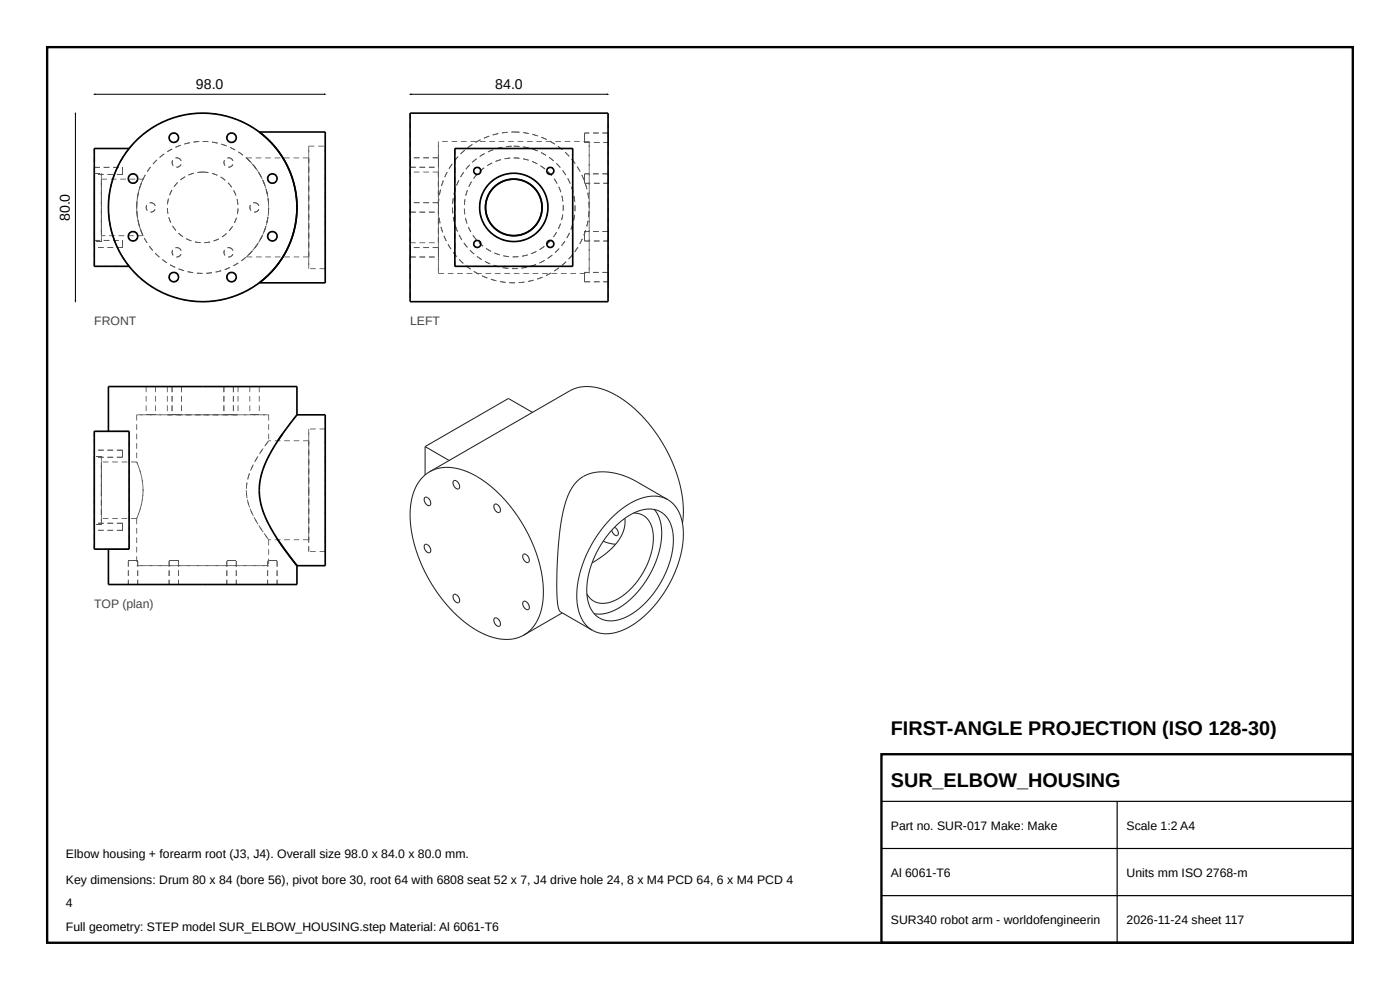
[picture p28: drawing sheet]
<svg xmlns="http://www.w3.org/2000/svg" width="297mm" height="210mm" viewBox="0 0 297 210" stroke-linecap="round" stroke-linejoin="round" font-family="sans-serif">
<defs><g id="words">
<g font-size="4.2">
<text x="189" y="156">FIRST-ANGLE PROJECTION (ISO 128-30)</text>
<text x="189" y="167">SUR_ELBOW_HOUSING</text>
</g>
<g font-size="3">
<text x="41.6" y="18.8">98.0</text>
<text x="105.1" y="18.8">84.0</text>
<text x="14.8" y="46.9" transform="rotate(-90 14.8 46.9)">80.0</text>
</g>
<g font-size="2.6" fill="#444">
<text x="20" y="69">FRONT</text>
<text x="87" y="69">LEFT</text>
<text x="20" y="129">TOP (plan)</text>
</g>
<g font-size="2.6">
<text x="189" y="176">Part no. SUR-017 Make: Make</text>
<text x="239" y="176">Scale 1:2 A4</text>
<text x="14" y="182">Elbow housing + forearm root (J3, J4). Overall size 98.0 x 84.0 x 80.0 mm.</text>
<text x="189" y="186">Al 6061-T6</text>
<text x="239" y="186">Units mm ISO 2768-m</text>
<text x="14" y="187.5">Key dimensions: Drum 80 x 84 (bore 56), pivot bore 30, root 64 with 6808 seat 52 x 7, J4 drive hole 24, 8 x M4 PCD 64, 6 x M4 PCD 4</text>
<text x="14" y="192.5">4</text>
<text x="14" y="197.5">Full geometry: STEP model SUR_ELBOW_HOUSING.step Material: Al 6061-T6</text>
<text x="189" y="196">SUR340 robot arm - worldofengineerin</text>
<text x="239" y="196">2026-11-24 sheet 117</text>
</g>
</g></defs>
<path d="M10 10h277v190h-277zM187 160h100v40h-100z" fill="none" stroke="#000" stroke-width=".5"/>
<path d="M187 170h100M187 180h100M237 170v30M187 190h100" fill="none" stroke="#000" stroke-width=".25"/>
<g fill="#555">
<path d="M19.9 51h.2v1.2h-.2z"/>
<path d="M19.9 51.3h.2v1.2h-.2z"/>
<path d="M19.9 35.5h.2v1.2h-.2z"/>
<path d="M19.9 35.8h.2v1.2h-.2z"/>
<path d="M25.9 51h.2v1.2h-.2z"/>
<path d="M25.9 51.3h.2v1.2h-.2z"/>
<path d="M25.9 35.5h.2v1.2h-.2z"/>
<path d="M25.9 35.8h.2v1.2h-.2z"/>
<path d="M20 36.7h1.2v.1h-1.2z"/>
<path d="M20.3 51.2h1.2v.1h-1.2z"/>
<path d="M43 23.9h1.2v.2h-1.2zM45 24l1.2 .2v.2l-.7-.2h-.5zM47 24.3l1.2 .3-.1 .2-1.1-.3zM48.9 24.8l1.2 .4-.1 .2-1.1-.4zM50.8 25.5l1.1 .5-.1 .2-.3-.3-.7-.2zM52.6 26.4l1.1 .6-.1 .1-1.1-.6zM54.3 27.4l1 .7-.1 .2-.4-.5-.6-.2zM55.9 28.6l.9 .8-.1 .2-.9-.8zM57.3 30.1l.1-.1 .8 .9-.1 .1zM58.6 31.6l.1-.1 .8 1-.2 .1zM59.8 33.2l.1-.1 .6 1.1-.1 .1zM60.7 35l.2-.1 .5 1.1-.2 .1-.1-.6zM61.6 36.8l.1-.1 .4 1.2h-.1zM62.2 38.7l.2-.1 .2 1.2h-.1l-.1-.8zM62.6 40.6h.2l.2 1.2h-.2zM62.9 42.6h.1l.1 1.2h-.2zM62.9 44.6h.2l-.1 1.2h-.2l.2-.5zM62.7 46.6h.2l-.2 1.2-.1-.1zM62.4 48.5l.2 .1-.4 1.1h-.1l.3-.7zM61.8 50.4l.2 .1-.4 1.1h-.2zM61.1 52.3l.2 .1-.6 1h-.1zM60.2 54.1h.1l-.6 1.1-.2-.1 .4-.4zM59.1 55.7l.1 .1-.7 1-.1-.1zM57.8 57.3l.2 .1-.9 .9-.1-.2 .6-.4zM55.5 59.5l.9-.8 .2 .1-1 .8zM53.9 60.6l1-.6 .1 .1-1 .7zM52.2 61.6l.4-.1 .7-.4v.1l-1 .6zM50.4 62.5l1.1-.5 .1 .2-1.1 .4zM48.5 63.1l.7-.1 .5-.2v.1l-1.1 .4zM46.6 63.6l1.2-.3v.2l-1.2 .3zM44.6 63.8l1.2-.1v.2l-1.2 .1zM42.6 63.9h1.2v.2h-1.2zM40.6 63.8l1.2 .1v.2l-1.2-.2zM38.7 63.4l.6 .2h.6l-.1 .2-1.2-.2zM36.8 62.9l1.1 .3v.2l-1.2-.3zM34.9 62.2l1.1 .4-.1 .2-1.1-.5zM33.1 61.3l1.1 .5-.1 .2-1.1-.6zM31.5 60.2l.9 .7v.1l-1.1-.6zM29.9 59l.4 .4 .5 .3-.1 .2-.9-.8zM28.3 57.7l.2-.1 .8 .8-.1 .2zM27 56.2l.2-.1 .4 .6 .3 .3-.1 .1zM25.9 54.5l.2-.1 .6 1-.1 .1zM24.9 52.8l.2-.1 .5 1-.1 .1zM24.1 50.9h.2l.1 .5 .4 .6h-.2zM23.5 49h.2l.4 1.1-.2 .1zM23.2 47h.1l.1 .7 .1 .5h-.1zM22.9 45h.2l.1 1.2h-.2zM22.9 43h.2v1.2h-.2zM23.1 41l.2 .1-.1 .4v.7h-.2zM23.5 39.1h.2l-.3 1.2-.1-.1zM24.1 37.1l.2 .1-.3 .6-.1 .5h-.1zM24.9 35.3l.2 .1-.5 1.1-.2-.1zM25.9 33.5l.1 .1-.6 1.1-.1-.1zM27 31.9l.1 .1-.3 .2-.4 .8-.1-.1zM28.3 30.3l.1 .2-.8 .8-.1-.1zM29.2 29.4l.5-.5 .1 .2-.5 .3-.3 .5-.2-.1zM30.3 28.4l1-.7 .1 .1-1 .8zM32 27.2l1-.6 .1 .2-1 .6zM33.7 26.2l1.1-.5v.1l-1 .6zM35.5 25.4l1.1-.5 .1 .2-1.1 .4zM37.4 24.7l1.2-.3v.2h-.6l-.5 .3zM39.4 24.2l1.2-.1v.1l-1.2 .2zM41.4 24l1.2-.1v.2l-.9-.1-.3 .2z"/>
<path d="M27.3 31.4l.2 .2-.8 .9-.1-.1zM26.2 33.1l.1 .1-.3 .3-.3 .7-.2-.1zM25.1 34.8l.2 .1-.5 1.1-.2-.1zM24.3 36.6l.2 .1-.4 1.1h-.2zM23.7 38.5l.1 .1-.2 .5v.7l-.2-.1zM23.2 40.5h.2l-.2 1.2h-.2zM23 42.5h.2l-.1 1.2h-.2zM22.9 44.5h.2l-.1 .7 .2 .5h-.2zM23.1 46.5h.1l.2 1.2h-.1zM23.4 48.5l.2-.1v.5l.3 .7h-.2zM24 50.4h.1l.5 1.1h-.2zM24.7 52.3l.2-.1 .5 1.1-.2 .1zM25.6 54.1l.2-.1 .2 .5 .4 .5-.1 .1zM26.7 55.8l.2-.2 .6 .8-.2 .2z"/>
<path d="M27.3 31.4l.2 .2-.8 .9-.1-.1zM26.2 33.1l.1 .1-.3 .3-.3 .7-.2-.1zM25.1 34.8l.2 .1-.5 1.1-.2-.1zM24.3 36.6l.2 .1-.4 1.1h-.2zM23.7 38.5l.1 .1-.2 .5v.7l-.2-.1zM23.2 40.5h.2l-.2 1.2h-.2zM23 42.5h.2l-.1 1.2h-.2zM22.9 44.5h.2l-.1 .7 .2 .5h-.2zM23.1 46.5h.1l.2 1.2h-.1zM23.4 48.5l.2-.1v.5l.3 .7h-.2zM24 50.4h.1l.5 1.1h-.2zM24.7 52.3l.2-.1 .5 1.1-.2 .1zM25.6 54.1l.2-.1 .2 .5 .4 .5-.1 .1zM26.7 55.8l.2-.2 .6 .8-.2 .2z"/>
<path d="M54.9 59.9l1-.7 .1 .1-.9 .8zM56.5 58.7l.8-.9 .2 .1-.9 .9zM58.6 56.3l.2 .1-.8 1-.1-.2zM59.8 54.7l.1 .1-.6 1-.2-.1zM60.8 53h.1l-.5 1.1-.2-.1zM61.6 51.1l.1 .1-.4 1.1-.2-.1zM62.2 49.3h.2l-.4 1.2-.1-.1zM62.6 47.3h.2l-.2 1.2h-.2zM62.9 45.3h.1l-.1 1.2h-.2zM62.9 43.3h.2v1.2h-.2zM62.7 41.4l.2-.1 .1 1.2-.1 .1zM62.4 39.4h.1l.3 1.1-.2 .1zM61.8 37.5l.2-.1 .3 1.2h-.1zM61.1 35.7l.1-.1 .5 1.1h-.2zM60.1 33.9l.2-.1 .6 1.1h-.2zM59 32.2l.2-.1 .7 1-.2 .1zM57.8 30.7l.1-.1 .8 .9-.1 .1zM56.5 29.1l.9 .9-.1 .1-.9-.8zM55.1 27.9l.8 .7-.1 .2-.9-.7z"/>
<path d="M32 42.9l.6 .2 .4 .5-.2 .1 .1-.2-.4-.4h-.5zM31.9 44.9h.5l.4-.3v-.2l.2 .1-.6 .5-.5 .1zM31.1 43.5l.1 .1-.2 .2 .1 .5 .2 .3-.1 .1-.3-.6zM31.7 42.9h.3v.2h-.2z"/>
<path d="M37.5 52.4l.6 .2 .4 .5-.2 .1 .1-.1-.4-.4-.5-.1zM37.4 54.4h.5l.4-.3v-.2l.2 .1-.6 .5-.5 .1zM36.6 53l.1 .1-.2 .2 .1 .6 .2 .2-.1 .1-.3-.6zM37.2 52.5l.3-.1v.2l-.2 .1z"/>
<path d="M37.5 33.4l.6 .1 .4 .6h-.2l.1-.1-.4-.4h-.5zM37.4 35.4h.5l.4-.4v-.2l.2 .1-.6 .6-.5 .1zM36.6 33.9l.1 .1-.2 .3 .1 .5 .2 .2-.1 .2-.3-.7zM37.2 33.4h.3v.2h-.2z"/>
<path d="M48.5 52.4l.6 .2 .4 .5-.2 .1 .1-.1-.4-.4-.5-.1zM48.4 54.4h.5l.4-.3v-.2l.2 .1-.6 .5-.5 .1zM47.6 53l.1 .1-.2 .2 .1 .6 .2 .2-.1 .1-.3-.6zM48.2 52.5l.3-.1v.2l-.2 .1z"/>
<path d="M43 36.4l1.2 .1v.2l-.4-.2-.8 .1zM45 36.7l1.1 .4v.2l-.8-.4h-.3zM46.9 37.5l.9 .7-.1 .1-.4-.4-.5-.3zM48.4 38.7l.8 1-.1 .1-.1-.3-.7-.7zM49.5 40.4l.1-.1 .5 1.1-.1 .1-.2-.7zM50.2 42.3l.2-.1 .2 1.2h-.2v-.4zM50.4 44.2h.2l-.1 1.2h-.2l.2-.8zM50.1 46.2h.2l-.5 1.1h-.2l.3-.5zM49.3 48h.1l-.7 1-.2-.1 .7-.7zM47.1 50.2l.6-.3 .3-.4 .1 .1-.9 .7zM45.3 51h.3l.8-.4 .1 .1-1.2 .5zM43.4 51.4h.8l.3-.2 .1 .2-1.2 .2zM41.4 51.2l.4 .2h.8l-.1 .2-1.2-.2zM39.5 50.5l.9 .5h.2v.2l-1.1-.5zM37.9 49.4l.4 .5 .6 .2-.1 .2-1-.8zM36.5 48l.2-.1 .1 .3 .6 .6-.1 .1zM35.7 46.1h.2l.2 .7 .2 .4-.1 .1zM35.4 44.1h.2l-.1 .5 .2 .7h-.2zM35.7 42.1l.1 .1-.2 .8v.3h-.1zM36.4 40.3h.2l-.4 .5-.1 .6h-.2zM37.4 38.8l.2-.2 .2 .2-.3 .1-.5 .8-.2-.1zM38.2 38.1l1-.7 .1 .2-.6 .3-.4 .3zM39.9 37.1l1.2-.4v.1l-.4 .1-.7 .3zM41.9 36.5l1.1-.1v.2l-.8-.1-.3 .2z"/>
<path d="M54 42.9l.6 .2 .4 .5-.2 .1 .1-.2-.4-.4h-.5zM53.9 44.9h.5l.4-.3v-.2l.2 .1-.6 .5-.5 .1zM53.1 43.5l.1 .1-.2 .2 .1 .5 .2 .3-.1 .1-.3-.6zM53.7 42.9h.3v.2h-.2z"/>
<path d="M48.5 33.4l.6 .1 .4 .6h-.2l.1-.1-.4-.4h-.5zM48.4 35.4h.5l.4-.4v-.2l.2 .1-.6 .6-.5 .1zM47.6 33.9l.1 .1-.2 .3 .1 .5 .2 .2-.1 .2-.3-.7zM48.2 33.4h.3v.2h-.2z"/>
<path d="M19.9 55.3h.2v1.2h-.2zM19.9 53.3h.2v1.2h-.2zM19.9 51.3h.2v1.2h-.2zM19.9 49.3h.2v1.2h-.2zM19.9 47.3h.2v1.2h-.2zM19.9 45.3h.2v1.2h-.2zM19.9 43.3h.2v1.2h-.2zM19.9 41.3h.2v1.2h-.2zM19.9 39.3h.2v1.2h-.2zM19.9 37.3h.2v1.2h-.2zM19.9 35.3h.2v1.2h-.2zM19.9 33.3h.2v1.2h-.2zM19.9 31.5h.2v1h-.2z"/>
<path d="M20 31.4h1.2v.2h-1.2zM22 31.4h1.2v.2h-1.2zM24 31.4h1.2v.2h-1.2zM26 31.4h1.2v.2h-1.2z"/>
<path d="M20 56.4h1.2v.2h-1.2zM22 56.4h1.2v.2h-1.2zM24 56.4h1.2v.2h-1.2zM26 56.4h1.2v.2h-1.2z"/>
<path d="M68.9 58.8h.2v1.2h-.2zM68.9 56.8h.2v1.2h-.2zM68.9 54.8h.2v1.2h-.2zM68.9 52.8h.2v1.2h-.2zM68.9 50.8h.2v1.2h-.2zM68.9 48.8h.2v1.2h-.2zM68.9 46.8h.2v1.2h-.2zM68.9 44.8h.2v1.2h-.2zM68.9 42.8h.2v1.2h-.2zM68.9 40.8h.2v1.2h-.2zM68.9 38.8h.2v1.2h-.2zM68.9 36.8h.2v1.2h-.2zM68.9 34.8h.2v1.2h-.2zM68.9 32.8h.2v1.2h-.2zM68.9 30.8h.2v1.2h-.2zM68.9 28.8h.2v1.2h-.2z"/>
<path d="M32 42.9l.6 .2 .4 .5-.2 .1 .1-.2-.4-.4h-.5zM31.9 44.9h.5l.4-.3v-.2l.2 .1-.6 .5-.5 .1zM31.1 43.5l.1 .1-.2 .2 .1 .5 .2 .3-.1 .1-.3-.6zM31.7 42.9h.3v.2h-.2z"/>
<path d="M37.5 52.4l.6 .2 .4 .5-.2 .1 .1-.1-.4-.4-.5-.1zM37.4 54.4h.5l.4-.3v-.2l.2 .1-.6 .5-.5 .1zM36.6 53l.1 .1-.2 .2 .1 .6 .2 .2-.1 .1-.3-.6zM37.2 52.5l.3-.1v.2l-.2 .1z"/>
<path d="M37.5 33.4l.6 .1 .4 .6h-.2l.1-.1-.4-.4h-.5zM37.4 35.4h.5l.4-.4v-.2l.2 .1-.6 .6-.5 .1zM36.6 33.9l.1 .1-.2 .3 .1 .5 .2 .2-.1 .2-.3-.7zM37.2 33.4h.3v.2h-.2z"/>
<path d="M48.5 52.4l.6 .2 .4 .5-.2 .1 .1-.1-.4-.4-.5-.1zM48.4 54.4h.5l.4-.3v-.2l.2 .1-.6 .5-.5 .1zM47.6 53l.1 .1-.2 .2 .1 .6 .2 .2-.1 .1-.3-.6zM48.2 52.5l.3-.1v.2l-.2 .1z"/>
<path d="M43 36.4l1.2 .1v.2l-.4-.2-.8 .1zM45 36.7l1.1 .4v.2l-.8-.4h-.3zM46.9 37.5l.9 .7-.1 .1-.4-.4-.5-.3zM48.4 38.7l.8 1-.1 .1-.1-.3-.7-.7zM49.5 40.4l.1-.1 .5 1.1-.1 .1-.2-.7zM50.2 42.3l.2-.1 .2 1.2h-.2v-.4zM50.4 44.2h.2l-.1 1.2h-.2l.2-.8zM50.1 46.2h.2l-.5 1.1h-.2l.3-.5zM49.3 48h.1l-.7 1-.2-.1 .7-.7zM47.1 50.2l.6-.3 .3-.4 .1 .1-.9 .7zM45.3 51h.3l.8-.4 .1 .1-1.2 .5zM43.4 51.4h.8l.3-.2 .1 .2-1.2 .2zM41.4 51.2l.4 .2h.8l-.1 .2-1.2-.2zM39.5 50.5l.9 .5h.2v.2l-1.1-.5zM37.9 49.4l.4 .5 .6 .2-.1 .2-1-.8zM36.5 48l.2-.1 .1 .3 .6 .6-.1 .1zM35.7 46.1h.2l.2 .7 .2 .4-.1 .1zM35.4 44.1h.2l-.1 .5 .2 .7h-.2zM35.7 42.1l.1 .1-.2 .8v.3h-.1zM36.4 40.3h.2l-.4 .5-.1 .6h-.2zM37.4 38.8l.2-.2 .2 .2-.3 .1-.5 .8-.2-.1zM38.2 38.1l1-.7 .1 .2-.6 .3-.4 .3zM39.9 37.1l1.2-.4v.1l-.4 .1-.7 .3zM41.9 36.5l1.1-.1v.2l-.8-.1-.3 .2z"/>
<path d="M54 42.9l.6 .2 .4 .5-.2 .1 .1-.2-.4-.4h-.5zM53.9 44.9h.5l.4-.3v-.2l.2 .1-.6 .5-.5 .1zM53.1 43.5l.1 .1-.2 .2 .1 .5 .2 .3-.1 .1-.3-.6zM53.7 42.9h.3v.2h-.2z"/>
<path d="M48.5 33.4l.6 .1 .4 .6h-.2l.1-.1-.4-.4h-.5zM48.4 35.4h.5l.4-.4v-.2l.2 .1-.6 .6-.5 .1zM47.6 33.9l.1 .1-.2 .3 .1 .5 .2 .2-.1 .2-.3-.7zM48.2 33.4h.3v.2h-.2z"/>
<path d="M28.2 49l.6 .2 .4 .5-.1 .1v-.1l-.4-.4-.5-.1zM28.2 51h.4l.4-.3v-.2l.2 .1-.5 .5-.5 .1zM27.3 49.6l.1 .1-.2 .2 .1 .6 .2 .2-.1 .1-.3-.6zM27.9 49.1l.3-.1v.2h-.2z"/>
<path d="M36.9 57.7l.5 .1 .5 .6-.2 .1 .1-.2-.4-.4h-.5zM36.8 59.7h.5l.4-.3v-.2h.2l-.6 .6-.5 .1zM35.9 58.2l.2 .2-.2 .2v.5l.3 .3-.1 .1-.3-.6zM36.6 57.7h.3v.2h-.3z"/>
<path d="M28.2 36.8l.6 .1 .4 .6-.1 .1v-.2l-.4-.4h-.5zM28.2 38.8h.4l.4-.3v-.2h.2l-.5 .6-.5 .1zM27.3 37.3l.1 .1-.2 .3 .1 .5 .2 .3-.1 .1-.3-.6zM27.9 36.8h.3v.2h-.2z"/>
<path d="M36.9 28.1l.5 .2 .5 .5-.2 .1 .1-.1-.4-.4-.5-.1zM36.8 30.1h.5l.4-.3v-.2l.2 .1-.6 .5-.5 .1zM35.9 28.7l.2 .1-.2 .2v.6l.3 .2-.1 .1-.3-.6zM36.6 28.2l.3-.1v.2h-.3z"/>
<path d="M49.1 57.7l.6 .1 .4 .6-.1 .1v-.2l-.4-.4h-.5zM49.1 59.7h.4l.4-.3v-.2h.2l-.5 .6-.5 .1zM48.2 58.2l.1 .2-.2 .2 .1 .5 .2 .3-.1 .1-.3-.6zM48.9 57.7h.2v.2h-.2z"/>
<path d="M57.8 49l.6 .2 .4 .5-.2 .1 .1-.1-.4-.4-.5-.1zM57.7 51h.5l.4-.3v-.2l.2 .1-.6 .5-.5 .1zM56.8 49.6l.2 .1-.2 .2v.6l.3 .2-.1 .1-.3-.6zM57.5 49.1l.3-.1v.2h-.3z"/>
<path d="M49.1 28.1l.6 .2 .4 .5-.1 .1v-.1l-.4-.4-.5-.1zM49.1 30.1h.4l.4-.3v-.2l.2 .1-.5 .5-.5 .1zM48.2 28.7l.1 .1-.2 .2 .1 .6 .2 .2-.1 .1-.3-.6zM48.9 28.2l.2-.1v.2h-.2z"/>
<path d="M57.8 36.8l.6 .1 .4 .6-.2 .1 .1-.2-.4-.4h-.5zM57.7 38.8h.5l.4-.3v-.2h.2l-.6 .6-.5 .1zM56.8 37.3l.2 .1-.2 .3v.5l.3 .3-.1 .1-.3-.6zM57.5 36.8h.3v.2h-.3z"/>
<path d="M19.9 36.7h.2v1.2h-.2zM19.9 38.7h.2v1.2h-.2zM19.9 40.7h.2v1.2h-.2zM19.9 42.7h.2v1.2h-.2zM19.9 44.7h.2v1.2h-.2zM19.9 46.7h.2v1.2h-.2zM19.9 48.7h.2v1.2h-.2zM19.9 50.7h.2v.5h-.2z"/>
<path d="M19.9 50h.2v1.2h-.2zM19.9 48h.2v1.2h-.2zM19.9 46h.2v1.2h-.2zM19.9 44h.2v1.2h-.2zM19.9 42h.2v1.2h-.2zM19.9 40h.2v1.2h-.2zM19.9 38h.2v1.2h-.2zM19.9 36.7h.2v.5h-.2z"/>
<path d="M68.9 31h.2v1.2h-.2zM68.9 33h.2v1.2h-.2zM68.9 35h.2v1.2h-.2zM68.9 37h.2v1.2h-.2zM68.9 39h.2v1.2h-.2zM68.9 41h.2v1.2h-.2zM68.9 43h.2v1.2h-.2zM68.9 45h.2v1.2h-.2zM68.9 47h.2v1.2h-.2zM68.9 49h.2v1.2h-.2zM68.9 51h.2v1.2h-.2zM68.9 53h.2v1.2h-.2zM68.9 55h.2v1.2h-.2z"/>
<path d="M68.9 55.8h.2v1.2h-.2zM68.9 53.8h.2v1.2h-.2zM68.9 51.8h.2v1.2h-.2zM68.9 49.8h.2v1.2h-.2zM68.9 47.8h.2v1.2h-.2zM68.9 45.8h.2v1.2h-.2zM68.9 43.8h.2v1.2h-.2zM68.9 41.8h.2v1.2h-.2zM68.9 39.8h.2v1.2h-.2zM68.9 37.8h.2v1.2h-.2zM68.9 35.8h.2v1.2h-.2zM68.9 33.8h.2v1.2h-.2zM68.9 31.8h.2v1.2h-.2z"/>
<path d="M43 29.9l1.2 .1v.1h-1.2zM45 30.1l1.2 .2v.2l-1.2-.3zM47 30.5l1.1 .4v.1l-1.2-.3zM48.9 31.2l1 .5-.1 .2-.7-.5h-.3zM50.6 32.2l1 .6-.1 .2-.6-.6-.4-.1zM52.2 33.4l.9 .8-.1 .1-.5-.6-.4-.2zM53.5 34.9l.1-.1 .8 .9-.1 .1-.4-.5zM54.7 36.5l.2-.1 .6 1-.2 .1-.2-.5zM55.7 38.2h.1l.5 1.1h-.2l-.1-.4zM56.3 40.1l.2-.1 .3 1.2h-.2v-.3zM56.8 42h.1l.2 1.2h-.2zM56.9 44h.2l-.1 1.2h-.1zM56.8 46h.1l-.2 1.2h-.2zM56.3 47.9l.2 .1-.4 1.1h-.1zM55.6 49.8l.2 .1-.5 1h-.2zM54.7 51.5l.1 .1-.7 1-.1-.1 .6-.6zM53.5 53.1l.1 .1-.8 .9-.1-.1 .6-.5zM51.2 55.3l.5-.4 .4-.4 .1 .2-.9 .7zM49.5 56.3l.5-.2 .5-.4 .1 .2-1 .6zM47.6 57.1l.5-.1 .7-.3v.1l-1.1 .5zM45.7 57.6h.4l.8-.3v.2l-1.1 .3zM43.8 57.9l1.2-.1v.1l-1.2 .2zM41.8 57.9h1.2v.2l-1.2-.1zM39.8 57.5l1.2 .3v.1l-1.2-.2zM37.9 56.9l1.2 .4-.1 .2-1.1-.4zM36.1 56.1l1.1 .5-.1 .2-1.1-.6zM34.5 55l.6 .6 .4 .1-.1 .1-1-.7zM32.9 53.8l.1-.1 .5 .6 .4 .2-.1 .1zM31.6 52.2l.1-.1 .4 .6 .4 .4-.2 .1zM30.5 50.5h.2l.2 .5 .4 .5-.2 .1zM29.7 48.7l.2-.1 .1 .5 .3 .6-.1 .1zM29.2 46.8l.2-.1v.4l.3 .8h-.2zM28.9 44.8h.2l-.1 .2 .2 .9-.1 .1zM29 42.7l.2 .1-.1 1.2h-.2zM29.3 40.8h.2l-.3 1.2h-.1zM29.9 38.8l.2 .1-.4 1.1h-.2zM30.8 37l.1 .1-.5 1.1-.2-.1zM31.9 35.4l.1 .1-.6 .6-.1 .3-.1-.1zM33.2 33.9l.1 .1-.6 .5-.2 .4-.1-.2zM33.8 33.3l1-.7 .1 .1-.6 .4-.4 .4zM35.4 32.1l1.1-.6 .1 .2-.6 .2-.5 .4zM37.2 31.2l1.1-.5 .1 .2-.5 .1-.6 .3zM39.1 30.5l1.2-.3v.2h-.4l-.8 .2zM41.1 30l1.2-.1v.2l-.3-.1-.9 .2z"/>
<path d="M20 50.9h1.2v.2h-1.2zM22 50.9h1.2v.2h-1.2zM24 50.9h1.2v.2h-1.2z"/>
<path d="M20 35.4h1.2v.2h-1.2zM22 35.4h1.2v.2h-1.2zM24 35.4h1.2v.2h-1.2z"/>
<path d="M20 50.9h1.2v.2h-1.2zM22 50.9h1.2v.2h-1.2zM24 50.9h1.2v.2h-1.2z"/>
<path d="M21.4 36.7h.2v1.2h-.2zM21.4 38.7h.2v1.2h-.2zM21.4 40.7h.2v1.2h-.2zM21.4 42.7h.2v1.2h-.2zM21.4 44.7h.2v1.2h-.2zM21.4 46.7h.2v1.2h-.2zM21.4 48.7h.2v1.2h-.2zM21.4 50.7h.2v.5h-.2z"/>
<path d="M21.4 50h.2v1.2h-.2zM21.4 48h.2v1.2h-.2zM21.4 46h.2v1.2h-.2zM21.4 44h.2v1.2h-.2zM21.4 42h.2v1.2h-.2zM21.4 40h.2v1.2h-.2zM21.4 38h.2v1.2h-.2zM21.4 36.7h.2v.5h-.2z"/>
<path d="M20 35.4h1.2v.2h-1.2zM22 35.4h1.2v.2h-1.2zM24 35.4h1.2v.2h-1.2z"/>
<path d="M65.5 30.9h1.2v.2h-1.2zM67.5 30.9h1.2v.2h-1.2z"/>
<path d="M65.4 31h.2v1.2h-.2zM65.4 33h.2v1.2h-.2zM65.4 35h.2v1.2h-.2zM65.4 37h.2v1.2h-.2zM65.4 39h.2v1.2h-.2zM65.4 41h.2v1.2h-.2zM65.4 43h.2v1.2h-.2zM65.4 45h.2v1.2h-.2zM65.4 47h.2v1.2h-.2zM65.4 49h.2v1.2h-.2zM65.4 51h.2v1.2h-.2zM65.4 53h.2v1.2h-.2zM65.4 55h.2v1.2h-.2z"/>
<path d="M65.4 55.8h.2v1.2h-.2zM65.4 53.8h.2v1.2h-.2zM65.4 51.8h.2v1.2h-.2zM65.4 49.8h.2v1.2h-.2zM65.4 47.8h.2v1.2h-.2zM65.4 45.8h.2v1.2h-.2zM65.4 43.8h.2v1.2h-.2zM65.4 41.8h.2v1.2h-.2zM65.4 39.8h.2v1.2h-.2zM65.4 37.8h.2v1.2h-.2zM65.4 35.8h.2v1.2h-.2zM65.4 33.8h.2v1.2h-.2zM65.4 31.8h.2v1.2h-.2z"/>
<path d="M43 29.9l1.2 .1v.1h-1.2zM45 30.1l1.2 .2v.2l-1.2-.3zM47 30.5l1.1 .4v.1l-1.2-.3zM48.9 31.2l1 .5-.1 .2-.7-.5h-.3zM50.6 32.2l1 .6-.1 .2-.6-.6-.4-.1zM52.2 33.4l.9 .8-.1 .1-.5-.6-.4-.2zM53.5 34.9l.1-.1 .8 .9-.1 .1-.4-.5zM54.7 36.5l.2-.1 .6 1-.2 .1-.2-.5zM55.7 38.2h.1l.5 1.1h-.2l-.1-.4zM56.3 40.1l.2-.1 .3 1.2h-.2v-.3zM56.8 42h.1l.2 1.2h-.2zM56.9 44h.2l-.1 1.2h-.1zM56.8 46h.1l-.2 1.2h-.2zM56.3 47.9l.2 .1-.4 1.1h-.1zM55.6 49.8l.2 .1-.5 1h-.2zM54.7 51.5l.1 .1-.7 1-.1-.1 .6-.6zM53.5 53.1l.1 .1-.8 .9-.1-.1 .6-.5zM51.2 55.3l.5-.4 .4-.4 .1 .2-.9 .7zM49.5 56.3l.5-.2 .5-.4 .1 .2-1 .6zM47.6 57.1l.5-.1 .7-.3v.1l-1.1 .5zM45.7 57.6h.4l.8-.3v.2l-1.1 .3zM43.8 57.9l1.2-.1v.1l-1.2 .2zM41.8 57.9h1.2v.2l-1.2-.1zM39.8 57.5l1.2 .3v.1l-1.2-.2zM37.9 56.9l1.2 .4-.1 .2-1.1-.4zM36.1 56.1l1.1 .5-.1 .2-1.1-.6zM34.5 55l.6 .6 .4 .1-.1 .1-1-.7zM32.9 53.8l.1-.1 .5 .6 .4 .2-.1 .1zM31.6 52.2l.1-.1 .4 .6 .4 .4-.2 .1zM30.5 50.5h.2l.2 .5 .4 .5-.2 .1zM29.7 48.7l.2-.1 .1 .5 .3 .6-.1 .1zM29.2 46.8l.2-.1v.4l.3 .8h-.2zM28.9 44.8h.2l-.1 .2 .2 .9-.1 .1zM29 42.7l.2 .1-.1 1.2h-.2zM29.3 40.8h.2l-.3 1.2h-.1zM29.9 38.8l.2 .1-.4 1.1h-.2zM30.8 37l.1 .1-.5 1.1-.2-.1zM31.9 35.4l.1 .1-.6 .6-.1 .3-.1-.1zM33.2 33.9l.1 .1-.6 .5-.2 .4-.1-.2zM33.8 33.3l1-.7 .1 .1-.6 .4-.4 .4zM35.4 32.1l1.1-.6 .1 .2-.6 .2-.5 .4zM37.2 31.2l1.1-.5 .1 .2-.5 .1-.6 .3zM39.1 30.5l1.2-.3v.2h-.4l-.8 .2zM41.1 30l1.2-.1v.2l-.3-.1-.9 .2z"/>
<path d="M30.3 38h.1l-.4 1.1h-.2zM29.5 39.8l.2 .1-.2 .4-.1 .7h-.2zM29.1 41.8h.2l-.2 1.2h-.1zM28.9 43.8h.2v1.2h-.1zM29 45.8h.2l.2 1.2h-.2zM29.4 47.8l.2-.1 .4 1.2h-.2zM30.1 49.7l.2-.1 .1 .4h-.1z"/>
<path d="M29.8 48.9h.2l.4 1.1h-.1zM29.2 47h.2l.1 .7 .2 .4-.2 .1zM29 45h.1l.2 1.2h-.2zM29 43h.1v1.2h-.2zM29.2 41h.2l-.2 1.2h-.2zM29.8 39.1h.2l-.4 1.2-.2-.1zM30.3 38h.1l-.1 .4-.2-.1z"/>
<path d="M52.3 33.4l.9 .9-.1 .1-.9-.8zM53.6 35l.1-.1 .8 .9-.2 .1zM54.8 36.6l.1-.1 .6 1-.1 .1zM55.7 38.3h.2l.4 1.1h-.2zM56.4 40.2h.2l.2 1.1-.1 .1zM56.8 42.1h.2l.1 1.2h-.2zM56.9 44.1h.2l-.1 1.2h-.2zM56.7 46.1h.2l-.2 1.2h-.2zM56.3 48l.2 .1-.4 1.1h-.2l.3-.4zM55.6 49.9l.2 .1-.6 1h-.2l.4-.4zM54.6 51.6l.2 .1-.7 1-.2-.1zM53.4 53.2l.2 .1-.9 .9-.1-.1z"/>
<path d="M52.2 54.4l.9-.8 .1 .1-.9 .9zM54.3 52.1l.2 .1-.8 .9-.1-.1zM55.4 50.4l.1 .1-.6 1-.1-.1zM56.1 48.6h.2l-.4 1.1h-.2zM56.7 46.6l.1 .1-.2 1.1h-.2zM56.9 44.7h.2l-.1 1.2h-.2zM56.8 42.7h.2l.1 1.2h-.2zM56.5 40.7h.2l.2 1.2h-.2zM55.9 38.8h.2l.4 1.1-.2 .1-.1-.8zM55 37h.2l.6 1-.2 .1-.2-.7zM53.9 35.4l.2-.1 .7 1-.2 .1zM52.7 33.8l.9 .9-.2 .1-.8-.9z"/>
<path d="M21.4 38h.2v1.2h-.2zM21.4 40h.2v1.2h-.2zM21.4 42h.2v1.2h-.2zM21.4 44h.2v1.2h-.2zM21.4 46h.2v1.2h-.2zM21.4 48h.2v1.2h-.2z"/>
<path d="M21.4 48.8h.2v1.2h-.2zM21.4 46.8h.2v1.2h-.2zM21.4 44.8h.2v1.2h-.2zM21.4 42.8h.2v1.2h-.2zM21.4 40.8h.2v1.2h-.2zM21.4 38.8h.2v1.2h-.2z"/>
<path d="M65.4 33.5h.2v1.2h-.2zM65.4 35.5h.2v1.2h-.2zM65.4 37.5h.2v1.2h-.2zM65.4 39.5h.2v1.2h-.2zM65.4 41.5h.2v1.2h-.2zM65.4 43.5h.2v1.2h-.2zM65.4 45.5h.2v1.2h-.2zM65.4 47.5h.2v1.2h-.2zM65.4 49.5h.2v1.2h-.2zM65.4 51.5h.2v1.2h-.2zM65.4 53.5h.2v1h-.2z"/>
<path d="M65.4 53.3h.2v1.2h-.2zM65.4 51.3h.2v1.2h-.2zM65.4 49.3h.2v1.2h-.2zM65.4 47.3h.2v1.2h-.2zM65.4 45.3h.2v1.2h-.2zM65.4 43.3h.2v1.2h-.2zM65.4 41.3h.2v1.2h-.2zM65.4 39.3h.2v1.2h-.2zM65.4 37.3h.2v1.2h-.2zM65.4 35.3h.2v1.2h-.2zM65.4 33.5h.2v1h-.2z"/>
<path d="M21.5 37.9h1.2v.2h-1.2zM23.5 37.9h1.2v.2h-1.2zM25.5 37.9h1.2v.2h-1.2zM27.5 37.9h1.2v.2h-1.2zM29.5 37.9h.9v.2h-.9z"/>
<path d="M52.3 33.4h1.2v.2h-1.2zM54.3 33.4h1.2v.2h-1.2zM56.3 33.4h1.2v.2h-1.2zM58.3 33.4h1.2v.2h-1.2zM60.3 33.4h1.2v.2h-1.2zM62.3 33.4h1.2v.2h-1.2zM64.3 33.4h1.2v.2h-1.2z"/>
<path d="M24.8 52.4h1.2v.2h-1.2zM22.8 52.4h1.2v.2h-1.2zM20.8 52.4h1.2v.2h-1.2z"/>
<path d="M24.8 36.9h1.2v.2h-1.2zM22.8 36.9h1.2v.2h-1.2zM20.8 36.9h1.2v.2h-1.2z"/>
<path d="M24.8 52.4h1.2v.2h-1.2zM22.8 52.4h1.2v.2h-1.2zM20.8 52.4h1.2v.2h-1.2z"/>
<path d="M24.8 36.9h1.2v.2h-1.2zM22.8 36.9h1.2v.2h-1.2zM20.8 36.9h1.2v.2h-1.2z"/>
<path d="M67.8 56.9h1.2v.2h-1.2zM65.8 56.9h1.2v.2h-1.2z"/>
<path d="M29.2 49.9h1.2v.2h-1.2zM27.2 49.9h1.2v.2h-1.2zM25.2 49.9h1.2v.2h-1.2zM23.2 49.9h1.2v.2h-1.2zM21.5 49.9h.9v.2h-.9z"/>
<path d="M64.3 54.4h1.2v.2h-1.2zM62.3 54.4h1.2v.2h-1.2zM60.3 54.4h1.2v.2h-1.2zM58.3 54.4h1.2v.2h-1.2zM56.3 54.4h1.2v.2h-1.2zM54.3 54.4h1.2v.2h-1.2zM52.3 54.4h1.2v.2h-1.2z"/>
</g>
<g fill="none" stroke="#000" stroke-width=".35">
<path d="M27.4 31.5h-7.4v25h7.4M55 28h14v32h-14a20 20 0 0 0 0-32z"/>
<circle cx="28.2" cy="37.9" r="1"/>
<circle cx="36.9" cy="29.2" r="1"/>
<circle cx="49.1" cy="29.2" r="1"/>
<circle cx="57.8" cy="37.9" r="1"/>
<circle cx="28.2" cy="50.1" r="1"/>
<circle cx="36.9" cy="58.8" r="1"/>
<circle cx="43" cy="44" r="20"/>
<circle cx="49.1" cy="58.8" r="1"/>
<circle cx="57.8" cy="50.1" r="1"/>
</g>
<g fill="#555">
<path d="M32 81.9h1v.2h-1z"/>
<path d="M31.8 81.9h1.2v.2h-1.2z"/>
<path d="M31 81.9h1v.2h-1z"/>
<path d="M37.5 81.9h1v.2h-1z"/>
<path d="M37.3 81.9h1.2v.2h-1.2z"/>
<path d="M36.5 81.9h1v.2h-1z"/>
<path d="M48.5 81.9h1v.2h-1z"/>
<path d="M48.3 81.9h1.2v.2h-1.2z"/>
<path d="M47.5 81.9h1v.2h-1z"/>
<path d="M54 81.9h1v.2h-1z"/>
<path d="M53.8 81.9h1.2v.2h-1.2z"/>
<path d="M53 81.9h1v.2h-1z"/>
<path d="M28.2 123.9h1v.2h-1z"/>
<path d="M28 123.9h1.2v.2h-1.2z"/>
<path d="M27.2 123.9h1v.2h-1z"/>
<path d="M36.9 123.9h1v.2h-1z"/>
<path d="M36.7 123.9h1.2v.2h-1.2z"/>
<path d="M35.9 123.9h1v.2h-1z"/>
<path d="M49.1 123.9h1v.2h-1z"/>
<path d="M48.9 123.9h1.2v.2h-1.2z"/>
<path d="M48.1 123.9h1v.2h-1z"/>
<path d="M57.8 123.9h1v.2h-1z"/>
<path d="M57.6 123.9h1.2v.2h-1.2z"/>
<path d="M56.8 123.9h1v.2h-1z"/>
<path d="M32 87.9h1v.2h-1z"/>
<path d="M31.8 87.9h1.2v.2h-1.2z"/>
<path d="M31 87.9h1v.2h-1z"/>
<path d="M37.5 87.9h1v.2h-1z"/>
<path d="M37.3 87.9h1.2v.2h-1.2z"/>
<path d="M36.5 87.9h1v.2h-1z"/>
<path d="M48.5 87.9h1v.2h-1z"/>
<path d="M48.3 87.9h1.2v.2h-1.2z"/>
<path d="M47.5 87.9h1v.2h-1z"/>
<path d="M54 87.9h1v.2h-1z"/>
<path d="M53.8 87.9h1.2v.2h-1.2z"/>
<path d="M53 87.9h1v.2h-1z"/>
<path d="M28.2 118.9h1v.2h-1z"/>
<path d="M28 118.9h1.2v.2h-1.2z"/>
<path d="M27.2 118.9h1v.2h-1z"/>
<path d="M36.9 118.9h1v.2h-1z"/>
<path d="M36.7 118.9h1.2v.2h-1.2z"/>
<path d="M35.9 118.9h1v.2h-1z"/>
<path d="M49.1 118.9h1v.2h-1z"/>
<path d="M48.9 118.9h1.2v.2h-1.2z"/>
<path d="M48.1 118.9h1v.2h-1z"/>
<path d="M57.8 118.9h1v.2h-1z"/>
<path d="M57.6 118.9h1.2v.2h-1.2z"/>
<path d="M56.8 118.9h1v.2h-1z"/>
<path d="M19.9 96.2h.2v.8h-.2z"/>
<path d="M19.9 95.8h.2v1.2h-.2z"/>
<path d="M19.9 95.5h.2v.7h-.2z"/>
<path d="M19.9 111.7h.2v.8h-.2z"/>
<path d="M19.9 111.3h.2v1.2h-.2z"/>
<path d="M19.9 111h.2v.7h-.2z"/>
<path d="M25.9 96.2h.2v.8h-.2z"/>
<path d="M25.9 95.8h.2v1.2h-.2z"/>
<path d="M25.9 95.5h.2v.7h-.2z"/>
<path d="M25.9 111.7h.2v.8h-.2z"/>
<path d="M25.9 111.3h.2v1.2h-.2z"/>
<path d="M25.9 111h.2v.7h-.2z"/>
<path d="M20.3 96.7h1.2v.1h-1.2z"/>
<path d="M20.3 111.2h1.2v.1h-1.2z"/>
<path d="M61.8 81.9h1.2v.2h-1.2zM59.8 81.9h1.2v.2h-1.2zM57.8 81.9h1.2v.2h-1.2zM55.8 81.9h1.2v.2h-1.2zM53.8 81.9h1.2v.2h-1.2zM51.8 81.9h1.2v.2h-1.2zM49.8 81.9h1.2v.2h-1.2zM47.8 81.9h1.2v.2h-1.2zM45.8 81.9h1.2v.2h-1.2zM43.8 81.9h1.2v.2h-1.2zM41.8 81.9h1.2v.2h-1.2zM39.8 81.9h1.2v.2h-1.2zM37.8 81.9h1.2v.2h-1.2zM35.8 81.9h1.2v.2h-1.2zM33.8 81.9h1.2v.2h-1.2zM31.8 81.9h1.2v.2h-1.2zM29.8 81.9h1.2v.2h-1.2zM27.8 81.9h1.2v.2h-1.2zM25.8 81.9h1.2v.2h-1.2zM23.8 81.9h1.2v.2h-1.2z"/>
<path d="M61.8 123.9h1.2v.2h-1.2zM59.8 123.9h1.2v.2h-1.2zM57.8 123.9h1.2v.2h-1.2zM55.8 123.9h1.2v.2h-1.2zM53.8 123.9h1.2v.2h-1.2zM51.8 123.9h1.2v.2h-1.2zM49.8 123.9h1.2v.2h-1.2zM47.8 123.9h1.2v.2h-1.2zM45.8 123.9h1.2v.2h-1.2zM43.8 123.9h1.2v.2h-1.2zM41.8 123.9h1.2v.2h-1.2zM39.8 123.9h1.2v.2h-1.2zM37.8 123.9h1.2v.2h-1.2zM35.8 123.9h1.2v.2h-1.2zM33.8 123.9h1.2v.2h-1.2zM31.8 123.9h1.2v.2h-1.2zM29.8 123.9h1.2v.2h-1.2zM27.8 123.9h1.2v.2h-1.2zM25.8 123.9h1.2v.2h-1.2zM23.8 123.9h1.2v.2h-1.2z"/>
<path d="M26.2 91.4h1.2v.2h-1.2zM24.2 91.4h1.2v.2h-1.2zM23 91.4h.4v.2h-.4z"/>
<path d="M23 91.4h1.2v.2h-1.2zM25 91.4h1.2v.2h-1.2zM27 91.4h.4v.2h-.4z"/>
<path d="M26.2 116.4h1.2v.2h-1.2zM24.2 116.4h1.2v.2h-1.2zM23 116.4h.4v.2h-.4z"/>
<path d="M23 116.4h1.2v.2h-1.2zM25 116.4h1.2v.2h-1.2zM27 116.4h.4v.2h-.4z"/>
<path d="M27.3 91.5h.2v1.2h-.2zM27.3 93.5h.2v1.2h-.2zM27.3 95.5h.2v1.2h-.2zM27.3 97.5h.2v1.2h-.2zM27.3 99.5h.2v1.2h-.2zM27.3 101.5h.2v1.2h-.2zM27.3 103.5h.2v1.2h-.2zM27.3 105.5h.2v1.2h-.2zM27.3 107.5h.2v1.2h-.2zM27.3 109.5h.2v1.2h-.2zM27.3 111.5h.2v1.2h-.2zM27.3 113.5h.2v1.2h-.2zM27.3 115.5h.2v1h-.2z"/>
<path d="M58.2 113.5l.2-.1 .6 1-.1 .1zM57.2 111.8l.2-.1 .6 1.1h-.2zM56.3 110l.2-.1 .5 1.1-.2 .1zM55.6 108.1h.2l.4 1.1-.2 .1zM55.1 106.2h.2l.2 1.1-.1 .1zM54.9 104.2h.2l-.1 .6 .2 .6h-.2zM55.1 102.2h.1l-.1 .3v.9h-.2zM55.5 100.2l.2 .1-.3 1.1h-.2zM56.2 98.3l.1 .1-.4 1.1-.2-.1zM57.1 96.5l.1 .1-.5 1.1-.2-.1zM58 94.8l.2 .1-.6 1-.2-.1zM58.9 93.5h.1l-.4 .7-.1-.1z"/>
<path d="M60.5 91.1l.2 .1-.7 .9-.2-.1zM61.7 89.5l.2 .1-.7 .9-.2-.1zM62.9 87.9l.2 .2-.7 .8-.2-.1z"/>
<path d="M43 81.9h1.2v.2h-1.2zM45 81.9h1.2v.2h-1.2zM47 81.9h1.2v.2h-1.2zM49 81.9h1.2v.2h-1.2z"/>
<path d="M49.3 81.9h1.2v.2h-1.2zM47.3 81.9h1.2v.2h-1.2zM45.3 81.9h1.2v.2h-1.2zM43.3 81.9h1.2v.2h-1.2zM41.3 81.9h1.2v.2h-1.2zM39.3 81.9h1.2v.2h-1.2zM37.3 81.9h1.2v.2h-1.2zM35.5 81.9h1v.2h-1z"/>
<path d="M35.5 81.9h1.2v.2h-1.2zM37.5 81.9h1.2v.2h-1.2zM39.5 81.9h1.2v.2h-1.2zM41.5 81.9h1.2v.2h-1.2z"/>
<path d="M20 91.4h1.2v.2h-1.2zM22 91.4h1.2v.2h-1.2zM24 91.4h1.2v.2h-1.2zM26 91.4h1.2v.2h-1.2z"/>
<path d="M20 116.4h1.2v.2h-1.2zM22 116.4h1.2v.2h-1.2zM24 116.4h1.2v.2h-1.2zM26 116.4h1.2v.2h-1.2z"/>
<path d="M19.9 115.3h.2v1.2h-.2zM19.9 113.3h.2v1.2h-.2zM19.9 111.3h.2v1.2h-.2zM19.9 109.3h.2v1.2h-.2zM19.9 107.3h.2v1.2h-.2zM19.9 105.3h.2v1.2h-.2zM19.9 103.3h.2v1.2h-.2zM19.9 101.3h.2v1.2h-.2zM19.9 99.3h.2v1.2h-.2zM19.9 97.3h.2v1.2h-.2zM19.9 95.3h.2v1.2h-.2zM19.9 93.3h.2v1.2h-.2zM19.9 91.5h.2v1h-.2z"/>
<path d="M68.9 118.8h.2v1.2h-.2zM68.9 116.8h.2v1.2h-.2zM68.9 114.8h.2v1.2h-.2zM68.9 112.8h.2v1.2h-.2zM68.9 110.8h.2v1.2h-.2zM68.9 108.8h.2v1.2h-.2zM68.9 106.8h.2v1.2h-.2zM68.9 104.8h.2v1.2h-.2zM68.9 102.8h.2v1.2h-.2zM68.9 100.8h.2v1.2h-.2zM68.9 98.8h.2v1.2h-.2zM68.9 96.8h.2v1.2h-.2zM68.9 94.8h.2v1.2h-.2zM68.9 92.8h.2v1.2h-.2zM68.9 90.8h.2v1.2h-.2zM68.9 88.8h.2v1.2h-.2z"/>
<path d="M43 87.9h1.2v.2h-1.2zM45 87.9h1.2v.2h-1.2zM47 87.9h1.2v.2h-1.2zM49 87.9h1.2v.2h-1.2z"/>
<path d="M49.3 87.9h1.2v.2h-1.2zM47.3 87.9h1.2v.2h-1.2zM45.3 87.9h1.2v.2h-1.2zM43.3 87.9h1.2v.2h-1.2zM41.3 87.9h1.2v.2h-1.2zM39.3 87.9h1.2v.2h-1.2zM37.3 87.9h1.2v.2h-1.2zM35.5 87.9h1v.2h-1z"/>
<path d="M35.5 87.9h1.2v.2h-1.2zM37.5 87.9h1.2v.2h-1.2zM39.5 87.9h1.2v.2h-1.2zM41.5 87.9h1.2v.2h-1.2z"/>
<path d="M19.9 104h.2v1.2h-.2zM19.9 106h.2v1.2h-.2zM19.9 108h.2v1.2h-.2zM19.9 110h.2v1.2h-.2z"/>
<path d="M19.9 110h.2v1.2h-.2zM19.9 108h.2v1.2h-.2zM19.9 106h.2v1.2h-.2zM19.9 104h.2v1.2h-.2zM19.9 102h.2v1.2h-.2zM19.9 100h.2v1.2h-.2zM19.9 98h.2v1.2h-.2zM19.9 96.7h.2v.5h-.2z"/>
<path d="M19.9 96.7h.2v1.2h-.2zM19.9 98.7h.2v1.2h-.2zM19.9 100.7h.2v1.2h-.2zM19.9 102.7h.2v1.2h-.2z"/>
<path d="M68.9 104h.2v1.2h-.2zM68.9 106h.2v1.2h-.2zM68.9 108h.2v1.2h-.2zM68.9 110h.2v1.2h-.2zM68.9 112h.2v1.2h-.2zM68.9 114h.2v1.2h-.2zM68.9 116h.2v1h-.2z"/>
<path d="M68.9 115.8h.2v1.2h-.2zM68.9 113.8h.2v1.2h-.2zM68.9 111.8h.2v1.2h-.2zM68.9 109.8h.2v1.2h-.2zM68.9 107.8h.2v1.2h-.2zM68.9 105.8h.2v1.2h-.2zM68.9 103.8h.2v1.2h-.2zM68.9 101.8h.2v1.2h-.2zM68.9 99.8h.2v1.2h-.2zM68.9 97.8h.2v1.2h-.2zM68.9 95.8h.2v1.2h-.2zM68.9 93.8h.2v1.2h-.2zM68.9 91.8h.2v1.2h-.2z"/>
<path d="M68.9 91h.2v1.2h-.2zM68.9 93h.2v1.2h-.2zM68.9 95h.2v1.2h-.2zM68.9 97h.2v1.2h-.2zM68.9 99h.2v1.2h-.2zM68.9 101h.2v1.2h-.2zM68.9 103h.2v1h-.2z"/>
<path d="M43 87.9h1.2v.2h-1.2zM45 87.9h1.2v.2h-1.2zM47 87.9h1.2v.2h-1.2zM49 87.9h1.2v.2h-1.2zM51 87.9h1.2v.2h-1.2zM53 87.9h1.2v.2h-1.2zM55 87.9h1.2v.2h-1.2z"/>
<path d="M55.8 87.9h1.2v.2h-1.2zM53.8 87.9h1.2v.2h-1.2zM51.8 87.9h1.2v.2h-1.2zM49.8 87.9h1.2v.2h-1.2zM47.8 87.9h1.2v.2h-1.2zM45.8 87.9h1.2v.2h-1.2zM43.8 87.9h1.2v.2h-1.2zM41.8 87.9h1.2v.2h-1.2zM39.8 87.9h1.2v.2h-1.2zM37.8 87.9h1.2v.2h-1.2zM35.8 87.9h1.2v.2h-1.2zM33.8 87.9h1.2v.2h-1.2zM31.8 87.9h1.2v.2h-1.2zM29.8 87.9h1.2v.2h-1.2z"/>
<path d="M29 87.9h1.2v.2h-1.2zM31 87.9h1.2v.2h-1.2zM33 87.9h1.2v.2h-1.2zM35 87.9h1.2v.2h-1.2zM37 87.9h1.2v.2h-1.2zM39 87.9h1.2v.2h-1.2zM41 87.9h1.2v.2h-1.2z"/>
<path d="M21.4 104h.2v1.2h-.2zM21.4 106h.2v1.2h-.2zM21.4 108h.2v1.2h-.2zM21.4 110h.2v1.2h-.2z"/>
<path d="M21.4 110h.2v1.2h-.2zM21.4 108h.2v1.2h-.2zM21.4 106h.2v1.2h-.2zM21.4 104h.2v1.2h-.2zM21.4 102h.2v1.2h-.2zM21.4 100h.2v1.2h-.2zM21.4 98h.2v1.2h-.2zM21.4 96.7h.2v.5h-.2z"/>
<path d="M21.4 96.7h.2v1.2h-.2zM21.4 98.7h.2v1.2h-.2zM21.4 100.7h.2v1.2h-.2zM21.4 102.7h.2v1.2h-.2z"/>
<path d="M65.4 104h.2v1.2h-.2zM65.4 106h.2v1.2h-.2zM65.4 108h.2v1.2h-.2zM65.4 110h.2v1.2h-.2zM65.4 112h.2v1.2h-.2zM65.4 114h.2v1.2h-.2zM65.4 116h.2v1h-.2z"/>
<path d="M65.4 115.8h.2v1.2h-.2zM65.4 113.8h.2v1.2h-.2zM65.4 111.8h.2v1.2h-.2zM65.4 109.8h.2v1.2h-.2zM65.4 107.8h.2v1.2h-.2zM65.4 105.8h.2v1.2h-.2zM65.4 103.8h.2v1.2h-.2zM65.4 101.8h.2v1.2h-.2zM65.4 99.8h.2v1.2h-.2zM65.4 97.8h.2v1.2h-.2zM65.4 95.8h.2v1.2h-.2zM65.4 93.8h.2v1.2h-.2zM65.4 91.8h.2v1.2h-.2z"/>
<path d="M65.4 91h.2v1.2h-.2zM65.4 93h.2v1.2h-.2zM65.4 95h.2v1.2h-.2zM65.4 97h.2v1.2h-.2zM65.4 99h.2v1.2h-.2zM65.4 101h.2v1.2h-.2zM65.4 103h.2v1h-.2z"/>
<path d="M43 119.9h1.2v.2h-1.2zM45 119.9h1.2v.2h-1.2zM47 119.9h1.2v.2h-1.2zM49 119.9h1.2v.2h-1.2zM51 119.9h1.2v.2h-1.2zM53 119.9h1.2v.2h-1.2zM55 119.9h1.2v.2h-1.2z"/>
<path d="M55.8 119.9h1.2v.2h-1.2zM53.8 119.9h1.2v.2h-1.2zM51.8 119.9h1.2v.2h-1.2zM49.8 119.9h1.2v.2h-1.2zM47.8 119.9h1.2v.2h-1.2zM45.8 119.9h1.2v.2h-1.2zM43.8 119.9h1.2v.2h-1.2zM41.8 119.9h1.2v.2h-1.2zM39.8 119.9h1.2v.2h-1.2zM37.8 119.9h1.2v.2h-1.2zM35.8 119.9h1.2v.2h-1.2zM33.8 119.9h1.2v.2h-1.2zM31.8 119.9h1.2v.2h-1.2zM29.8 119.9h1.2v.2h-1.2z"/>
<path d="M29 119.9h1.2v.2h-1.2zM31 119.9h1.2v.2h-1.2zM33 119.9h1.2v.2h-1.2zM35 119.9h1.2v.2h-1.2zM37 119.9h1.2v.2h-1.2zM39 119.9h1.2v.2h-1.2zM41 119.9h1.2v.2h-1.2z"/>
<path d="M30.3 104h.1v1.2h-.2zM30.1 106h.2l-.3 1.2-.1-.1zM29.7 107.9l.1 .1-.3 1.1-.2-.1zM29 109.8l.2 .1-.1 .1h-.2z"/>
<path d="M29.4 108.8l.1 .1-.4 1.1h-.2zM29.9 106.9l.2 .1-.3 1.2-.2-.1zM30.2 105h.2l-.2 1.2h-.1zM30.2 103h.2v1.2h-.1zM29.9 101h.2l.2 1.2h-.2zM29.4 99.1h.1l.4 1.1-.2 .1zM28.9 98h.2l.1 .3-.1 .1z"/>
<path d="M28.9 98h.2l.4 1.1h-.1zM29.6 99.9l.2-.1 .3 1.2h-.2zM30.1 101.8h.1l.2 1.2h-.2zM30.3 103.8h.1v.2h-.1z"/>
<path d="M52.2 104h.2l-.1 .5 .1 .7h-.1zM52.4 106h.2l.1 .8 .2 .3-.2 .1zM53 107.9h.1l.2 .6 .3 .5h-.2zM53.8 109.8l.2-.1 .5 1-.1 .1zM54.8 111.5l.2-.1 .6 1-.1 .1zM55.9 113.2l.2-.1 .7 .9-.2 .1z"/>
<path d="M56.2 113.6l.2-.1 .7 .9-.2 .2zM55.1 111.9l.1-.1 .7 1-.1 .1zM54.1 110.2l.1-.1 .6 1.1h-.1zM53.2 108.4l.1-.1 .5 1.1-.1 .1zM52.5 106.5h.2v.3l.3 .8-.1 .1zM52.2 104.5h.2l-.1 .4 .2 .8h-.2zM52.3 102.5h.2l-.2 .5 .1 .7h-.2zM52.8 100.6h.2l-.3 .6-.1 .6-.1-.1zM53.6 98.7l.1 .1-.5 1.1-.1-.1zM54.5 96.9l.2 .1-.6 1.1-.2-.1zM55.6 95.3l.2 .1-.7 1-.1-.1zM56.8 93.6l.1 .1-.7 1-.1-.1z"/>
<path d="M56.9 93.4l.2 .2-.7 .9-.2-.1zM55.8 95.1l.1 .1-.7 1-.1-.1zM54.7 96.7l.1 .1-.6 1.1-.1-.1zM53.7 98.5l.1 .1-.5 1.1-.1-.1zM52.9 100.3l.1 .1-.3 .8v.3h-.2zM52.3 102.3h.2l-.2 .8 .1 .4h-.2z"/>
<path d="M21.4 102.8h.2v1.2h-.2zM21.4 100.8h.2v1.2h-.2zM21.4 98.8h.2v1.2h-.2z"/>
<path d="M21.4 98h.2v1.2h-.2zM21.4 100h.2v1.2h-.2zM21.4 102h.2v1.2h-.2zM21.4 104h.2v1.2h-.2zM21.4 106h.2v1.2h-.2zM21.4 108h.2v1.2h-.2z"/>
<path d="M21.4 108.8h.2v1.2h-.2zM21.4 106.8h.2v1.2h-.2zM21.4 104.8h.2v1.2h-.2z"/>
<path d="M65.4 104h.2v1.2h-.2zM65.4 106h.2v1.2h-.2zM65.4 108h.2v1.2h-.2zM65.4 110h.2v1.2h-.2zM65.4 112h.2v1.2h-.2zM65.4 114h.2v.5h-.2z"/>
<path d="M65.4 113.3h.2v1.2h-.2zM65.4 111.3h.2v1.2h-.2zM65.4 109.3h.2v1.2h-.2zM65.4 107.3h.2v1.2h-.2zM65.4 105.3h.2v1.2h-.2zM65.4 103.3h.2v1.2h-.2zM65.4 101.3h.2v1.2h-.2zM65.4 99.3h.2v1.2h-.2zM65.4 97.3h.2v1.2h-.2zM65.4 95.3h.2v1.2h-.2zM65.4 93.5h.2v1h-.2z"/>
<path d="M65.4 93.5h.2v1.2h-.2zM65.4 95.5h.2v1.2h-.2zM65.4 97.5h.2v1.2h-.2zM65.4 99.5h.2v1.2h-.2zM65.4 101.5h.2v1.2h-.2zM65.4 103.5h.2v.5h-.2z"/>
<path d="M30.9 82h.2v1.2h-.2zM30.9 84h.2v1.2h-.2zM30.9 86h.2v1.2h-.2z"/>
<path d="M32.9 82h.2v1.2h-.2zM32.9 84h.2v1.2h-.2zM32.9 86h.2v1.2h-.2z"/>
<path d="M36.4 82h.2v1.2h-.2zM36.4 84h.2v1.2h-.2zM36.4 86h.2v1.2h-.2z"/>
<path d="M38.4 82h.2v1.2h-.2zM38.4 84h.2v1.2h-.2zM38.4 86h.2v1.2h-.2z"/>
<path d="M36.4 82h.2v1.2h-.2zM36.4 84h.2v1.2h-.2zM36.4 86h.2v1.2h-.2z"/>
<path d="M38.4 82h.2v1.2h-.2zM38.4 84h.2v1.2h-.2zM38.4 86h.2v1.2h-.2z"/>
<path d="M47.4 82h.2v1.2h-.2zM47.4 84h.2v1.2h-.2zM47.4 86h.2v1.2h-.2z"/>
<path d="M49.4 82h.2v1.2h-.2zM49.4 84h.2v1.2h-.2zM49.4 86h.2v1.2h-.2z"/>
<path d="M35.4 82h.2v1.2h-.2zM35.4 84h.2v1.2h-.2zM35.4 86h.2v1.2h-.2z"/>
<path d="M50.4 82h.2v1.2h-.2zM50.4 84h.2v1.2h-.2zM50.4 86h.2v1.2h-.2z"/>
<path d="M52.9 82h.2v1.2h-.2zM52.9 84h.2v1.2h-.2zM52.9 86h.2v1.2h-.2z"/>
<path d="M54.9 82h.2v1.2h-.2zM54.9 84h.2v1.2h-.2zM54.9 86h.2v1.2h-.2z"/>
<path d="M47.4 82h.2v1.2h-.2zM47.4 84h.2v1.2h-.2zM47.4 86h.2v1.2h-.2z"/>
<path d="M49.4 82h.2v1.2h-.2zM49.4 84h.2v1.2h-.2zM49.4 86h.2v1.2h-.2z"/>
<path d="M27.1 119h.2v1.2h-.2zM27.1 121h.2v1.2h-.2zM27.1 123h.2v1h-.2z"/>
<path d="M29.1 119h.2v1.2h-.2zM29.1 121h.2v1.2h-.2zM29.1 123h.2v1h-.2z"/>
<path d="M35.8 119h.2v1.2h-.2zM35.8 121h.2v1.2h-.2zM35.8 123h.2v1h-.2z"/>
<path d="M37.8 119h.2v1.2h-.2zM37.8 121h.2v1.2h-.2zM37.8 123h.2v1h-.2z"/>
<path d="M27.1 119h.2v1.2h-.2zM27.1 121h.2v1.2h-.2zM27.1 123h.2v1h-.2z"/>
<path d="M29.1 119h.2v1.2h-.2zM29.1 121h.2v1.2h-.2zM29.1 123h.2v1h-.2z"/>
<path d="M35.8 119h.2v1.2h-.2zM35.8 121h.2v1.2h-.2zM35.8 123h.2v1h-.2z"/>
<path d="M37.8 119h.2v1.2h-.2zM37.8 121h.2v1.2h-.2zM37.8 123h.2v1h-.2z"/>
<path d="M48 119h.2v1.2h-.2zM48 121h.2v1.2h-.2zM48 123h.2v1h-.2z"/>
<path d="M50 119h.2v1.2h-.2zM50 121h.2v1.2h-.2zM50 123h.2v1h-.2z"/>
<path d="M56.7 119h.2v1.2h-.2zM56.7 121h.2v1.2h-.2zM56.7 123h.2v1h-.2z"/>
<path d="M58.7 119h.2v1.2h-.2zM58.7 121h.2v1.2h-.2zM58.7 123h.2v1h-.2z"/>
<path d="M48 119h.2v1.2h-.2zM48 121h.2v1.2h-.2zM48 123h.2v1h-.2z"/>
<path d="M50 119h.2v1.2h-.2zM50 121h.2v1.2h-.2zM50 123h.2v1h-.2z"/>
<path d="M56.7 119h.2v1.2h-.2zM56.7 121h.2v1.2h-.2zM56.7 123h.2v1h-.2z"/>
<path d="M58.7 119h.2v1.2h-.2zM58.7 121h.2v1.2h-.2zM58.7 123h.2v1h-.2z"/>
<path d="M24.8 95.4h1.2v.2h-1.2zM22.8 95.4h1.2v.2h-1.2zM20.8 95.4h1.2v.2h-1.2z"/>
<path d="M24.8 96.9h1.2v.2h-1.2zM22.8 96.9h1.2v.2h-1.2zM20.8 96.9h1.2v.2h-1.2z"/>
<path d="M24.8 95.4h1.2v.2h-1.2zM22.8 95.4h1.2v.2h-1.2zM20.8 95.4h1.2v.2h-1.2z"/>
<path d="M24.8 96.9h1.2v.2h-1.2zM22.8 96.9h1.2v.2h-1.2zM20.8 96.9h1.2v.2h-1.2z"/>
<path d="M24.8 110.9h1.2v.2h-1.2zM22.8 110.9h1.2v.2h-1.2zM20.8 110.9h1.2v.2h-1.2z"/>
<path d="M24.8 112.4h1.2v.2h-1.2zM22.8 112.4h1.2v.2h-1.2zM20.8 112.4h1.2v.2h-1.2z"/>
<path d="M24.8 110.9h1.2v.2h-1.2zM22.8 110.9h1.2v.2h-1.2zM20.8 110.9h1.2v.2h-1.2z"/>
<path d="M24.8 112.4h1.2v.2h-1.2zM22.8 112.4h1.2v.2h-1.2zM20.8 112.4h1.2v.2h-1.2z"/>
<path d="M67.8 90.9h1.2v.2h-1.2zM65.8 90.9h1.2v.2h-1.2z"/>
<path d="M67.8 116.9h1.2v.2h-1.2zM65.8 116.9h1.2v.2h-1.2z"/>
<path d="M28.9 88h.2v1.2h-.2zM28.9 90h.2v1.2h-.2zM28.9 92h.2v1.2h-.2zM28.9 94h.2v1.2h-.2zM28.9 96h.2v1.2h-.2z"/>
<path d="M28.9 110h.2v1.2h-.2zM28.9 112h.2v1.2h-.2zM28.9 114h.2v1.2h-.2zM28.9 116h.2v1.2h-.2zM28.9 118h.2v1.2h-.2z"/>
<path d="M56.9 88h.2v1.2h-.2zM56.9 90h.2v1.2h-.2zM56.9 92h.2v1.2h-.2z"/>
<path d="M56.9 114.5h.2v1.2h-.2zM56.9 116.5h.2v1.2h-.2zM56.9 118.5h.2v1.2h-.2z"/>
<path d="M27.8 97.9h1.2v.2h-1.2zM25.8 97.9h1.2v.2h-1.2zM23.8 97.9h1.2v.2h-1.2zM21.8 97.9h1.2v.2h-1.2z"/>
<path d="M27.8 109.9h1.2v.2h-1.2zM25.8 109.9h1.2v.2h-1.2zM23.8 109.9h1.2v.2h-1.2zM21.8 109.9h1.2v.2h-1.2z"/>
<path d="M64.3 93.4h1.2v.2h-1.2zM62.3 93.4h1.2v.2h-1.2zM60.3 93.4h1.2v.2h-1.2zM58.3 93.4h1.2v.2h-1.2zM57 93.4h.5v.2h-.5z"/>
<path d="M64.3 114.4h1.2v.2h-1.2zM62.3 114.4h1.2v.2h-1.2zM60.3 114.4h1.2v.2h-1.2zM58.3 114.4h1.2v.2h-1.2zM57 114.4h.5v.2h-.5z"/>
</g>
<path d="M20 91.5h7.4v25h-7.4zM59.9 92.1l-1 1.4M63 88v-6h-40v9.5M63 88a38.7 38.7 0 0 0-7.5 12.4 14.4 14.4 0 0 0 2 11.7 68.3 68.3 0 0 0 5.5 7.9M63 88h6v32h-6M23 116.5v7.5h40v-4M58.9 114.5l4.1 5.5" fill="none" stroke="#000" stroke-width=".35"/>
<g fill="#555">
<path d="M86.9 43h.2v1.2h-.2z"/>
<path d="M86.9 43.8h.2v1.2h-.2z"/>
<path d="M86.9 52.5h.2v1.2h-.2z"/>
<path d="M86.9 53.3h.2v1.2h-.2z"/>
<path d="M86.9 33.5h.2v1.2h-.2z"/>
<path d="M86.9 34.3h.2v1.2h-.2z"/>
<path d="M128.9 49.1h.2v1.2h-.2z"/>
<path d="M128.9 49.9h.2v1.2h-.2z"/>
<path d="M128.9 57.8h.2v1.2h-.2z"/>
<path d="M128.9 58.6h.2v1.2h-.2z"/>
<path d="M128.9 36.9h.2v1.2h-.2z"/>
<path d="M128.9 37.7h.2v1.2h-.2z"/>
<path d="M128.9 28.2h.2v1.2h-.2z"/>
<path d="M128.9 29h.2v1.2h-.2z"/>
<path d="M92.9 43h.2v1.2h-.2z"/>
<path d="M92.9 43.8h.2v1.2h-.2z"/>
<path d="M92.9 52.5h.2v1.2h-.2z"/>
<path d="M92.9 53.3h.2v1.2h-.2z"/>
<path d="M92.9 33.5h.2v1.2h-.2z"/>
<path d="M92.9 34.3h.2v1.2h-.2z"/>
<path d="M123.9 49.1h.2v1.2h-.2z"/>
<path d="M123.9 49.9h.2v1.2h-.2z"/>
<path d="M123.9 57.8h.2v1.2h-.2z"/>
<path d="M123.9 58.6h.2v1.2h-.2z"/>
<path d="M123.9 36.9h.2v1.2h-.2z"/>
<path d="M123.9 37.7h.2v1.2h-.2z"/>
<path d="M123.9 28.2h.2v1.2h-.2z"/>
<path d="M123.9 29h.2v1.2h-.2z"/>
<path d="M86.9 24h.2v1.2h-.2zM86.9 26h.2v1.2h-.2zM86.9 28h.2v1.2h-.2zM86.9 30h.2v1.2h-.2zM86.9 32h.2v1.2h-.2zM86.9 34h.2v1.2h-.2zM86.9 36h.2v1.2h-.2zM86.9 38h.2v1.2h-.2zM86.9 40h.2v1.2h-.2zM86.9 42h.2v1.2h-.2zM86.9 44h.2v1.2h-.2zM86.9 46h.2v1.2h-.2zM86.9 48h.2v1.2h-.2zM86.9 50h.2v1.2h-.2zM86.9 52h.2v1.2h-.2zM86.9 54h.2v1.2h-.2zM86.9 56h.2v1.2h-.2zM86.9 58h.2v1.2h-.2zM86.9 60h.2v1.2h-.2zM86.9 62h.2v1.2h-.2z"/>
<path d="M128.9 24h.2v1.2h-.2zM128.9 26h.2v1.2h-.2zM128.9 28h.2v1.2h-.2zM128.9 30h.2v1.2h-.2zM128.9 32h.2v1.2h-.2zM128.9 34h.2v1.2h-.2zM128.9 36h.2v1.2h-.2zM128.9 38h.2v1.2h-.2zM128.9 40h.2v1.2h-.2zM128.9 42h.2v1.2h-.2zM128.9 44h.2v1.2h-.2zM128.9 46h.2v1.2h-.2zM128.9 48h.2v1.2h-.2zM128.9 50h.2v1.2h-.2zM128.9 52h.2v1.2h-.2zM128.9 54h.2v1.2h-.2zM128.9 56h.2v1.2h-.2zM128.9 58h.2v1.2h-.2zM128.9 60h.2v1.2h-.2zM128.9 62h.2v1.2h-.2z"/>
<path d="M96.4 31.5h.2v1.2h-.2zM96.4 33.5h.2v1.2h-.2zM96.4 35.5h.2v1.2h-.2zM96.4 37.5h.2v1.2h-.2zM96.4 39.5h.2v1.2h-.2zM96.4 41.5h.2v1.2h-.2zM96.4 43.5h.2v1.2h-.2zM96.4 45.5h.2v1.2h-.2zM96.4 47.5h.2v1.2h-.2zM96.4 49.5h.2v1.2h-.2zM96.4 51.5h.2v1.2h-.2zM96.4 53.5h.2v1.2h-.2zM96.4 55.5h.2v1h-.2z"/>
<path d="M96.5 31.4h1.2v.2h-1.2zM98.5 31.4h1.2v.2h-1.2zM100.5 31.4h1.2v.2h-1.2zM102.5 31.4h1.2v.2h-1.2zM104.5 31.4h1.2v.2h-1.2zM106.5 31.4h1.2v.2h-1.2zM108.5 31.4h1.2v.2h-1.2zM110.5 31.4h1.2v.2h-1.2zM112.5 31.4h1.2v.2h-1.2zM114.5 31.4h1.2v.2h-1.2zM116.5 31.4h1.2v.2h-1.2zM118.5 31.4h1.2v.2h-1.2zM120.5 31.4h1v.2h-1z"/>
<path d="M121.4 31.5h.2v1.2h-.2zM121.4 33.5h.2v1.2h-.2zM121.4 35.5h.2v1.2h-.2zM121.4 37.5h.2v1.2h-.2zM121.4 39.5h.2v1.2h-.2zM121.4 41.5h.2v1.2h-.2zM121.4 43.5h.2v1.2h-.2zM121.4 45.5h.2v1.2h-.2zM121.4 47.5h.2v1.2h-.2zM121.4 49.5h.2v1.2h-.2zM121.4 51.5h.2v1.2h-.2zM121.4 53.5h.2v1.2h-.2zM121.4 55.5h.2v1h-.2z"/>
<path d="M96.5 56.4h1.2v.2h-1.2zM98.5 56.4h1.2v.2h-1.2zM100.5 56.4h1.2v.2h-1.2zM102.5 56.4h1.2v.2h-1.2zM104.5 56.4h1.2v.2h-1.2zM106.5 56.4h1.2v.2h-1.2zM108.5 56.4h1.2v.2h-1.2zM110.5 56.4h1.2v.2h-1.2zM112.5 56.4h1.2v.2h-1.2zM114.5 56.4h1.2v.2h-1.2zM116.5 56.4h1.2v.2h-1.2zM118.5 56.4h1.2v.2h-1.2zM120.5 56.4h1v.2h-1z"/>
<path d="M109 27.9l1.2 .1v.1h-1.2zM111 28l1.2 .2v.2l-1.2-.2zM113 28.4l1.1 .4v.1l-1.2-.3zM114.9 29l1.1 .5-.1 .2-1.1-.5zM116.7 29.9l1.1 .6-.1 .1-1.1-.6zM118.4 31l1 .7-.1 .1-1-.7zM120 32.2l.8 .9-.1 .1-.9-.8zM121.2 33.8l.1-.1 .8 .9-.2 .1zM122.4 35.4l.1-.1 .6 1-.1 .1zM123.4 37.1h.1l.5 1.1h-.2zM124.1 39l.2-.1 .3 1.2h-.2zM124.6 40.9h.2l.2 1.2h-.2zM124.9 42.9h.1l.1 1.2h-.2zM124.9 44.9h.2l-.1 1.2-.2-.1zM124.7 46.8l.1 .1-.2 1.2-.2-.1zM124.2 48.8h.1l-.4 1.2-.1-.1zM123.5 50.6l.1 .1-.5 1.1-.2-.1zM122.5 52.4l.2 .1-.7 1-.1-.1zM121.4 54l.1 .1-.8 .9-.1-.1zM119.1 56.3l.9-.8 .2 .1-.9 .8zM117.5 57.4l1-.7 .1 .2-1 .7zM115.8 58.4l1.1-.6v.2l-1 .5zM114 59.1l1.1-.4v.2l-1.1 .4zM112 59.6l1.2-.3v.2l-1.1 .3zM110.1 59.9l1.1-.1 .1 .1-1.2 .2zM108.1 59.9h1.2v.2h-1.2zM106.1 59.6l1.2 .2v.2l-1.2-.2zM104.2 59.2l1.1 .3v.1l-1.2-.3zM102.3 58.4l1.1 .5v.2l-1.2-.5zM100.6 57.5l1 .6-.1 .1-1-.6zM99 56.3l.9 .7-.1 .2-1-.7zM97.4 55.1l.1-.1 .8 .8-.1 .1zM96.1 53.6l.1-.1 .8 .9-.2 .1zM95 51.9l.1-.1 .7 1-.2 .1zM94.1 50.1l.2-.1 .1 .6 .4 .5-.2 .1zM93.5 48.2l.1-.1 .4 1.2h-.2zM93.1 46.2h.1l.3 1.1-.2 .1zM92.9 44.2h.2l.1 1.2h-.2zM93 42.2h.2l-.2 .8 .1 .4h-.2zM93.4 40.2h.1l-.2 1.2h-.2zM94 38.3h.1l-.3 1.2-.2-.1zM94.8 36.5h.2l-.6 1.1-.1-.1zM95.8 34.7l.2 .1-.7 1h-.1zM97.1 33.2l.1 .1-.7 .9-.2-.1zM97.7 32.6l.8-.8 .2 .1-.9 .8zM99.2 31.3l.9-.7 .1 .1-.9 .7zM100.8 30.1l1.1-.5 .1 .1-1.1 .6zM102.6 29.2l1.1-.4 .1 .2-1.1 .4zM104.5 28.6l1.2-.3v.1l-1.1 .3zM106.5 28.1l1.2-.1v.1l-1.2 .2zM108.5 27.9h.5v.2h-.5z"/>
<path d="M86.9 36.5h.2v1.2h-.2zM86.9 38.5h.2v1.2h-.2zM86.9 40.5h.2v1.2h-.2zM86.9 42.5h.2v1.2h-.2zM86.9 44.5h.2v1.2h-.2zM86.9 46.5h.2v1.2h-.2zM86.9 48.5h.2v1.2h-.2zM86.9 50.5h.2v1h-.2z"/>
<path d="M86.9 50.3h.2v1.2h-.2zM86.9 48.3h.2v1.2h-.2zM86.9 46.3h.2v1.2h-.2zM86.9 44.3h.2v1.2h-.2zM86.9 42.3h.2v1.2h-.2zM86.9 40.3h.2v1.2h-.2zM86.9 38.3h.2v1.2h-.2zM86.9 36.5h.2v1h-.2z"/>
<path d="M109 27.9l1.2 .1v.1h-1.2zM111 28l1.2 .2v.2l-1.2-.2zM113 28.4l1.1 .4v.1l-.6-.3h-.6zM114.9 29l1.1 .5-.1 .2-.3-.3-.8-.2zM116.7 29.9l1.1 .6-.2 .2-1-.7zM118.4 31l1 .7-.1 .1-1-.7zM120 32.2l.8 .9-.1 .1-.5-.6-.4-.2zM121.2 33.8l.1-.1 .8 .9-.2 .2-.2-.5zM122.4 35.4l.1-.1 .6 1.1h-.1zM123.4 37.1h.1l.5 1.1h-.2zM124.1 39l.2-.1 .3 1.2h-.2l-.1-.8zM124.6 40.9h.2l.2 1.2h-.2v-.6zM124.9 42.9h.1l.1 1.2h-.2l.1-.4zM124.9 44.9h.2l-.1 1.2h-.2zM124.6 46.8l.2 .1-.2 1.1h-.2zM124.2 48.8h.1l-.4 1.2-.1-.1 .3-.6zM123.5 50.6l.1 .1-.5 1.1-.2-.1 .3-.4zM122.5 52.4l.2 .1-.7 1-.1-.1zM121.4 54l.1 .1-.8 .9-.1-.1zM119.1 56.3l.7-.5 .2-.3 .2 .1-.9 .8zM117.5 57.4l.5-.2 .5-.5 .1 .2-1 .7zM115.8 58.4l1-.6 .1 .2-1 .5zM113.9 59.1l1.2-.4v.2l-1.1 .4zM112 59.6l1.2-.3v.2l-1.1 .3zM110 59.9h.7l.5-.2 .1 .2-1.2 .1zM108.1 59.9l.3 .1 .9-.1v.2h-1.3zM106.1 59.6l1.2 .2-.1 .2-1.1-.2zM104.2 59.1l1.1 .4v.1l-1.2-.3zM102.3 58.4l.6 .4 .5 .1-.1 .2-1.1-.5zM100.6 57.5l.3 .3 .7 .3-.1 .1-1-.6zM98.9 56.3l1 .7-.1 .2-1-.7zM97.5 55l.8 .8-.1 .1-.8-.8zM96.1 53.6l.1-.1 .4 .7 .4 .2-.2 .1zM95 51.9l.1-.1 .2 .5 .5 .5-.2 .1zM94.1 50.1l.2-.1v.3l.5 .8-.2 .1zM93.5 48.2l.1-.1 .4 1.1-.2 .1zM93.1 46.2h.1l.3 1.1-.2 .1zM92.9 44.2h.2l-.1 .6 .2 .6h-.2zM93 42.2h.2l-.1 .4v.8h-.2zM93.4 40.2h.1l-.2 1.2h-.2zM94 38.3h.1l-.3 1.2-.2-.1zM94.8 36.5h.2l-.5 .7-.1 .4-.1-.1zM95.9 34.7l.1 .1-.4 .4-.2 .6-.2-.1zM97.1 33.2l.1 .1-.7 .9-.2-.1zM97.7 32.5l.8-.7 .2 .1-.9 .8zM99.2 31.3l1-.7 .1 .1-.8 .4-.2 .3zM100.8 30.1l1.1-.5 .1 .1-.6 .2-.5 .4zM102.6 29.2l1.2-.4v.2h-.3l-.8 .4zM104.5 28.5l1.2-.2v.1l-1.1 .3zM106.5 28.1l1.2-.1v.1l-1.2 .2zM108.5 27.9h.5v.2h-.5z"/>
<path d="M91.8 42.9h1.2v.2h-1.2zM89.8 42.9h1.2v.2h-1.2zM87.8 42.9h1.2v.2h-1.2z"/>
<path d="M91.8 52.4h1.2v.2h-1.2zM89.8 52.4h1.2v.2h-1.2zM87.8 52.4h1.2v.2h-1.2z"/>
<path d="M91.8 33.4h1.2v.2h-1.2zM89.8 33.4h1.2v.2h-1.2zM87.8 33.4h1.2v.2h-1.2z"/>
<path d="M91.8 52.4h1.2v.2h-1.2zM89.8 52.4h1.2v.2h-1.2zM87.8 52.4h1.2v.2h-1.2z"/>
<path d="M91.8 36.4h1.2v.2h-1.2zM89.8 36.4h1.2v.2h-1.2zM87.8 36.4h1.2v.2h-1.2z"/>
<path d="M92.9 36.5h.2v1.2h-.2zM92.9 38.5h.2v1.2h-.2zM92.9 40.5h.2v1.2h-.2zM92.9 42.5h.2v1.2h-.2zM92.9 44.5h.2v1.2h-.2zM92.9 46.5h.2v1.2h-.2zM92.9 48.5h.2v1.2h-.2zM92.9 50.5h.2v1h-.2z"/>
<path d="M92.9 50.3h.2v1.2h-.2zM92.9 48.3h.2v1.2h-.2zM92.9 46.3h.2v1.2h-.2zM92.9 44.3h.2v1.2h-.2zM92.9 42.3h.2v1.2h-.2zM92.9 40.3h.2v1.2h-.2zM92.9 38.3h.2v1.2h-.2zM92.9 36.5h.2v1h-.2z"/>
<path d="M91.8 42.9h1.2v.2h-1.2zM89.8 42.9h1.2v.2h-1.2zM87.8 42.9h1.2v.2h-1.2z"/>
<path d="M91.8 33.4h1.2v.2h-1.2zM89.8 33.4h1.2v.2h-1.2zM87.8 33.4h1.2v.2h-1.2z"/>
<path d="M127.8 49h1.2v.2h-1.2zM125.8 49h1.2v.2h-1.2zM124 49h1v.2h-1z"/>
<path d="M127.8 57.7h1.2v.2h-1.2zM125.8 57.7h1.2v.2h-1.2zM124 57.7h1v.2h-1z"/>
<path d="M127.8 36.8h1.2v.2h-1.2zM125.8 36.8h1.2v.2h-1.2zM124 36.8h1v.2h-1z"/>
<path d="M127.8 28.1h1.2v.2h-1.2zM125.8 28.1h1.2v.2h-1.2zM124 28.1h1v.2h-1z"/>
<path d="M127.8 57.7h1.2v.2h-1.2zM125.8 57.7h1.2v.2h-1.2zM124 57.7h1v.2h-1z"/>
<path d="M127.8 49h1.2v.2h-1.2zM125.8 49h1.2v.2h-1.2zM124 49h1v.2h-1z"/>
<path d="M127.8 28.1h1.2v.2h-1.2zM125.8 28.1h1.2v.2h-1.2zM124 28.1h1v.2h-1z"/>
<path d="M127.8 36.8h1.2v.2h-1.2zM125.8 36.8h1.2v.2h-1.2zM124 36.8h1v.2h-1z"/>
<path d="M109 30.9l1.2 .1v.2l-1.2-.1zM111 31.1l1.2 .2-.1 .2-1.1-.3zM113 31.5l1.1 .4-.1 .2-1.1-.4zM114.8 32.3l1.1 .6-.1 .1-1-.6zM116.6 33.3l.9 .8-.1 .1-.9-.7zM118.1 34.6l.8 .9-.1 .1-.8-.9zM119.3 36.2l.1-.1 .7 1-.1 .1zM120.4 37.9l.1-.1 .5 1.1-.1 .1zM121.2 39.7l.1-.1 .4 1.2h-.2zM121.7 41.6h.2l.1 1.2h-.1zM121.9 43.6h.2v1.2h-.2zM121.8 45.6h.2l-.2 1.2-.2-.1zM121.4 47.5l.2 .1-.4 1.1-.2-.1zM120.7 49.4h.2l-.6 1.1-.1-.1zM119.8 51.1l.1 .1-.7 1-.1-.1zM118.5 52.7l.2 .1-.9 .9-.1-.2zM116.1 54.7l1-.7 .1 .2-.9 .7zM114.4 55.7l.9-.3 .2-.2 .1 .1-1.1 .6zM112.6 56.4l.8-.2 .3-.2 .1 .2-1.2 .4zM110.6 56.8h.9l.3-.2v.2l-1.2 .2zM108.6 56.9l.9 .1 .3-.1v.2h-1.2zM106.7 56.7l.8 .2 .3-.1v.2l-1.2-.1zM104.7 56.2l.8 .3h.4l-.1 .2-1.1-.3zM102.9 55.4l.7 .4 .4 .1-.1 .2-1.1-.6zM101.3 54.3l.6 .6 .3 .1-.1 .1-1-.6zM99.8 53l.5 .6 .3 .2-.1 .2-.9-.9zM98.3 51.6l.2-.1 .4 .7 .3 .2-.1 .1zM97.3 49.9l.2-.1 .2 .7 .4 .3-.2 .1zM96.5 48l.2-.1 .2 .8 .2 .4h-.1zM96.1 46.1l.2-.1v.8l.2 .4h-.2zM95.9 44h.2l-.1 .8 .2 .4-.2 .1zM96.1 42l.1 .1-.1 .6v.6l-.2-.1zM96.5 40.1h.2l-.3 .7v.5l-.2-.1zM97.3 38.2l.1 .1-.3 .6-.1 .5-.2-.1zM98.3 36.5l.1 .1-.4 .5-.2 .5-.2-.1zM99.6 34.9l.1 .2-.5 .4-.3 .5-.1-.2zM100.1 34.4l1-.8 .1 .1-.6 .3-.3 .5zM101.7 33.1l1.1-.6v.2l-.5 .2-.5 .4zM103.5 32.1l1.1-.4 .1 .2-.6 .1-.5 .3zM105.4 31.4l1.1-.2 .1 .1h-.6l-.6 .3zM107.3 31l1.2-.1v.2l-.5-.1-.6 .2z"/>
<path d="M92.9 30h.2v1.2h-.2zM92.9 32h.2v1.2h-.2zM92.9 34h.2v1.2h-.2zM92.9 36h.2v1.2h-.2zM92.9 38h.2v1.2h-.2zM92.9 40h.2v1.2h-.2zM92.9 42h.2v1.2h-.2zM92.9 44h.2v1.2h-.2zM92.9 46h.2v1.2h-.2zM92.9 48h.2v1.2h-.2zM92.9 50h.2v1.2h-.2zM92.9 52h.2v1.2h-.2zM92.9 54h.2v1.2h-.2zM92.9 56h.2v1.2h-.2z"/>
<path d="M92.9 56.8h.2v1.2h-.2zM92.9 54.8h.2v1.2h-.2zM92.9 52.8h.2v1.2h-.2zM92.9 50.8h.2v1.2h-.2zM92.9 48.8h.2v1.2h-.2zM92.9 46.8h.2v1.2h-.2zM92.9 44.8h.2v1.2h-.2zM92.9 42.8h.2v1.2h-.2zM92.9 40.8h.2v1.2h-.2zM92.9 38.8h.2v1.2h-.2zM92.9 36.8h.2v1.2h-.2zM92.9 34.8h.2v1.2h-.2zM92.9 32.8h.2v1.2h-.2zM92.9 30.8h.2v1.2h-.2z"/>
<path d="M101.3 50.9h.2a.83 .83 0 0 1 .6 .9h-.2v-.5l-.4-.3-.3 .1zM100.5 52.1l.2-.1-.1 .2 .4 .3h.5v-.2v.2a.82 .82 0 0 1-1-.4zM100.6 51.2l.6-.3 .1 .2-.3-.1-.3 .4z"/>
<path d="M101.3 35.4h.2a.83 .83 0 0 1 .6 .9h-.2v-.5l-.4-.3-.3 .1zM100.5 36.6l.2-.1-.1 .2 .4 .3h.5v-.2v.2a.82 .82 0 0 1-1-.4zM100.6 35.7l.6-.3 .1 .2-.3-.1-.3 .4z"/>
<path d="M116.8 50.9h.2a.83 .83 0 0 1 .6 .9h-.2v-.5l-.4-.3-.3 .1zM116 52.1l.2-.1-.1 .2 .4 .3h.5v-.2v.2a.82 .82 0 0 1-1-.4zM116.1 51.2l.6-.3 .1 .2-.3-.1-.3 .4z"/>
<path d="M109 36.7l1.2 .1v.1l-.4-.1h-.8zM111 36.9l1.1 .5v.1l-.9-.4h-.3zM112.8 37.8l1 .7-.1 .1-.4-.5-.6-.2zM114.4 39l.7 1-.1 .1-.1-.4-.6-.5zM115.4 40.8l.1-.1 .5 1.1-.2 .1-.2-.8zM116 42.6h.2l.1 1.2h-.1v-.6zM116.1 44.6h.2l-.2 1.2h-.2l.2-.3zM115.7 46.5l.2 .1-.6 1.1-.1-.1 .4-.7zM114.8 48.3l.1 .1-.8 .9-.1-.2 .4-.2zM112.4 50.3h.2l.8-.6 .1 .1-1 .7zM110.5 51l.7-.1 .5-.3v.2l-1.1 .4zM108.6 51.1l.4 .1 .8-.1v.2h-1.2zM106.6 50.8l.9 .3 .3-.1v.2l-1.2-.3zM104.9 49.9l.5 .4 .5 .2-.1 .1-1-.6zM103.3 48.6l.2-.1 .1 .4 .7 .5-.1 .1zM102.3 46.9l.1-.1 .3 .8 .3 .3-.2 .1zM101.7 45l.2-.1v.6l.3 .6h-.2zM101.7 42.9l.2 .1-.1 .2v.9l-.1 .1zM102.3 41l.2 .1-.4 .7v.4l-.2-.1zM103.4 39.3l.1 .1-.4 .3-.3 .7-.1-.1zM104.1 38.5l.8-.6 .1 .2-.9 .5v.2l-.2-.1zM105.6 37.5l1.1-.5v.2l-.6 .2-.5 .3zM107.5 36.8l1.2-.1v.2l-.5-.1-.7 .2z"/>
<path d="M116.8 35.4h.2a.83 .83 0 0 1 .6 .9h-.2v-.5l-.4-.3-.3 .1zM116 36.6l.2-.1-.1 .2 .4 .3h.5v-.2v.2a.82 .82 0 0 1-1-.4zM116.1 35.7l.6-.3 .1 .2-.3-.1-.3 .4z"/>
<path d="M109 30.9l1.2 .1v.2l-1.2-.1zM111 31.1l1.2 .2-.1 .2-1.1-.3zM113 31.5l1.1 .4-.1 .2-1.1-.4zM114.8 32.3l1.1 .6-.1 .1-1-.6zM116.6 33.3l.9 .8-.1 .1-.9-.7zM118.1 34.6l.8 .9-.1 .1-.8-.9zM119.3 36.2l.1-.1 .7 1-.1 .1zM120.4 37.9l.1-.1 .5 1.1-.1 .1zM121.2 39.7l.1-.1 .4 1.2h-.2zM121.7 41.6h.2l.1 1.2h-.1zM121.9 43.6h.2v1.2h-.2zM121.8 45.6h.2l-.2 1.2-.2-.1zM121.4 47.5l.2 .1-.4 1.1-.2-.1zM120.7 49.4h.2l-.6 1.1-.1-.1zM119.8 51.1l.1 .1-.7 1-.1-.1zM118.5 52.7l.2 .1-.9 .9-.1-.2zM116.1 54.7l1-.7 .1 .2-.9 .7zM114.4 55.7l.9-.3 .2-.2 .1 .1-1.1 .6zM112.6 56.4l.8-.2 .3-.2 .1 .2-1.2 .4zM110.6 56.8h.9l.3-.2v.2l-1.2 .2zM108.6 56.9l.9 .1 .3-.1v.2h-1.2zM106.7 56.7l.8 .2 .3-.1v.2l-1.2-.1zM104.7 56.2l.8 .3h.4l-.1 .2-1.1-.3zM102.9 55.4l.7 .4 .4 .1-.1 .2-1.1-.6zM101.3 54.3l.6 .6 .3 .1-.1 .1-1-.6zM99.8 53l.5 .6 .3 .2-.1 .2-.9-.9zM98.3 51.6l.2-.1 .4 .7 .3 .2-.1 .1zM97.3 49.9l.2-.1 .2 .7 .4 .3-.2 .1zM96.5 48l.2-.1 .2 .8 .2 .4h-.1zM96.1 46.1l.2-.1v.8l.2 .4h-.2zM95.9 44h.2l-.1 .8 .2 .4-.2 .1zM96.1 42l.1 .1-.1 .6v.6l-.2-.1zM96.5 40.1h.2l-.3 .7v.5l-.2-.1zM97.3 38.2l.1 .1-.3 .6-.1 .5-.2-.1zM98.3 36.5l.1 .1-.4 .5-.2 .5-.2-.1zM99.6 34.9l.1 .2-.5 .4-.3 .5-.1-.2zM100.1 34.4l1-.8 .1 .1-.6 .3-.3 .5zM101.7 33.1l1.1-.6v.2l-.5 .2-.5 .4zM103.5 32.1l1.1-.4 .1 .2-.6 .1-.5 .3zM105.4 31.4l1.1-.2 .1 .1h-.6l-.6 .3zM107.3 31l1.2-.1v.2l-.5-.1-.6 .2z"/>
<path d="M123.8 29.9h1.2v.2h-1.2zM121.8 29.9h1.2v.2h-1.2zM119.8 29.9h1.2v.2h-1.2zM117.8 29.9h1.2v.2h-1.2zM115.8 29.9h1.2v.2h-1.2zM113.8 29.9h1.2v.2h-1.2zM111.8 29.9h1.2v.2h-1.2zM109.8 29.9h1.2v.2h-1.2zM107.8 29.9h1.2v.2h-1.2zM105.8 29.9h1.2v.2h-1.2zM103.8 29.9h1.2v.2h-1.2zM101.8 29.9h1.2v.2h-1.2zM99.8 29.9h1.2v.2h-1.2zM97.8 29.9h1.2v.2h-1.2zM95.8 29.9h1.2v.2h-1.2zM93.8 29.9h1.2v.2h-1.2z"/>
<path d="M124.9 30h.2v1.2h-.2zM124.9 32h.2v1.2h-.2zM124.9 34h.2v1.2h-.2zM124.9 36h.2v1.2h-.2zM124.9 38h.2v1.2h-.2zM124.9 40h.2v1.2h-.2zM124.9 42h.2v1.2h-.2zM124.9 44h.2v1.2h-.2zM124.9 46h.2v1.2h-.2zM124.9 48h.2v1.2h-.2zM124.9 50h.2v1.2h-.2zM124.9 52h.2v1.2h-.2zM124.9 54h.2v1.2h-.2zM124.9 56h.2v1.2h-.2z"/>
<path d="M124.9 56.8h.2v1.2h-.2zM124.9 54.8h.2v1.2h-.2zM124.9 52.8h.2v1.2h-.2zM124.9 50.8h.2v1.2h-.2zM124.9 48.8h.2v1.2h-.2zM124.9 46.8h.2v1.2h-.2zM124.9 44.8h.2v1.2h-.2zM124.9 42.8h.2v1.2h-.2zM124.9 40.8h.2v1.2h-.2zM124.9 38.8h.2v1.2h-.2zM124.9 36.8h.2v1.2h-.2zM124.9 34.8h.2v1.2h-.2zM124.9 32.8h.2v1.2h-.2zM124.9 30.8h.2v1.2h-.2z"/>
<path d="M109 33.4l1.2 .1v.2l-.7-.2-.5 .1zM111 33.6l1.2 .3-.1 .2-.3-.2-.8-.1zM112.9 34.2l1.1 .5-.1 .1-.4-.3-.6-.2zM114.7 35.1l1 .7-.1 .1-.5-.4-.5-.3zM116.3 36.3l.8 .9-.1 .1-.5-.6-.3-.2zM117.5 38l.1-.1 .7 1-.2 .1-.3-.7zM118.5 39.7l.1-.1 .5 1.1-.2 .1-.1-.5zM119.1 41.6l.2-.1 .2 1.2h-.2v-.6zM119.4 43.5h.2v1.2h-.2l.1-.7zM119.3 45.5h.2l-.3 1.2h-.1l.2-.7zM118.8 47.4l.2 .1-.5 1.1-.1-.1 .4-.7zM118 49.2l.2 .1-.7 1-.1-.1 .4-.4zM116.9 50.8l.1 .1-.9 .9-.1-.1 .5-.4zM114.4 52.9l.7-.3 .3-.4 .1 .1-1 .7zM112.7 53.7h.4l.7-.4v.1l-1.1 .5zM110.8 54.3l.5-.1 .6-.2 .1 .2-1.2 .2zM108.8 54.4l.6 .1 .6-.1v.1l-1.2 .1zM106.8 54.2l.8 .2h.4v.1l-1.2-.1zM104.9 53.6l.4 .2 .8 .2-.1 .2-1.1-.5zM103.2 52.6l.5 .4 .5 .2-.1 .2-1-.6zM101.7 51.4l.5 .6 .4 .2-.2 .1-.9-.8zM100.2 50l.2-.1 .4 .7 .3 .2-.1 .1zM99.3 48.2l.1-.1 .2 .7 .4 .4-.2 .1zM98.7 46.3l.1-.1v.4l.4 .8h-.2zM98.4 44.3h.2l-.1 .3 .2 .9h-.2zM98.6 42.3h.1l-.1 .4v.8h-.2zM99.1 40.3l.1 .1-.2 .4-.1 .7h-.2zM99.9 38.5l.2 .1-.4 .6-.2 .5-.1-.1zM101.2 36.9l.1 .1-.5 .4-.3 .5-.1-.1zM101.7 36.3l.9-.8 .1 .2-.5 .3-.4 .4zM103.3 35.1l1.1-.6v.1l-.7 .3-.3 .3zM105.1 34.2l1.1-.4 .1 .1-.5 .1-.6 .3zM107 33.6l1.2-.2v.2h-.6l-.5 .2z"/>
<path d="M109 33.4l1.2 .1v.2l-.3-.2-.9 .1zM111 33.6l1.2 .3-.1 .2-.4-.2-.7-.1zM112.9 34.2l1.1 .5-.1 .1-.5-.3-.5-.2zM114.7 35.1l1 .7-.1 .1-.6-.5-.4-.1zM116.3 36.3l.8 .9-.1 .1-.6-.7-.2-.1zM117.5 38l.1-.1 .7 1-.2 .1zM118.5 39.7l.1-.1 .5 1.1-.2 .1v-.4zM119.1 41.6l.2-.1 .2 1.2h-.2v-.5zM119.4 43.5h.2v1.2h-.2l.1-.7zM119.3 45.5h.2l-.3 1.2h-.1l.2-.9zM118.8 47.4l.2 .1-.5 1.1-.1-.1zM118 49.2l.2 .1-.7 1-.2-.1 .3-.2zM116.9 50.8l.1 .1-.9 .9-.1-.1 .4-.3zM114.4 52.9l.6-.3 .4-.4 .1 .1-1 .7zM112.7 53.7l.7-.2 .3-.2 .1 .1-1.1 .5zM110.8 54.3l.9-.2 .2-.1 .1 .2-1.2 .2zM108.8 54.4l.2 .1 1-.1v.1l-1.2 .1zM106.8 54.2l.4 .1 .8 .1v.1l-1.2-.2zM104.9 53.6l.5 .3 .6 .1v.1l-1.1-.4zM103.2 52.6l.6 .5 .4 .1-.1 .2-1-.6zM101.7 51.4l.6 .6 .2 .2-.1 .1-.9-.8zM100.2 49.9l.2-.1 .7 1-.1 .1zM99.3 48.2l.1-.1 .1 .3 .5 .8-.2 .1zM98.7 46.3l.1-.1 .1 .5 .3 .7h-.2zM98.4 44.3h.2l-.1 .6 .2 .5-.2 .1zM98.6 42.3h.1l-.2 .8 .1 .4h-.2zM99.1 40.3l.1 .1-.3 .9v.2h-.2zM100 38.5l.1 .1-.2 .1-.3 .9h-.2zM101.2 36.9l.1 .1-.3 .3-.5 .6-.1-.1zM101.7 36.3l1-.8 .1 .2-.5 .3-.4 .4zM103.3 35.1l1.1-.6 .1 .1-.7 .3-.4 .3zM105.1 34.2l1.2-.4v.1l-.9 .2-.2 .2zM107 33.6l1.2-.2 .1 .2-1.2 .2z"/>
<path d="M87 44.9h1.2v.2h-1.2zM89 44.9h1.2v.2h-1.2zM91 44.9h1.2v.2h-1.2z"/>
<path d="M87 54.4h1.2v.2h-1.2zM89 54.4h1.2v.2h-1.2zM91 54.4h1.2v.2h-1.2z"/>
<path d="M87 35.4h1.2v.2h-1.2zM89 35.4h1.2v.2h-1.2zM91 35.4h1.2v.2h-1.2z"/>
<path d="M87 54.4h1.2v.2h-1.2zM89 54.4h1.2v.2h-1.2zM91 54.4h1.2v.2h-1.2z"/>
<path d="M87 51.4h1.2v.2h-1.2zM89 51.4h1.2v.2h-1.2zM91 51.4h1.2v.2h-1.2z"/>
<path d="M87 44.9h1.2v.2h-1.2zM89 44.9h1.2v.2h-1.2zM91 44.9h1.2v.2h-1.2z"/>
<path d="M87 35.4h1.2v.2h-1.2zM89 35.4h1.2v.2h-1.2zM91 35.4h1.2v.2h-1.2z"/>
<path d="M124 51h1.2v.2h-1.2zM126 51h1.2v.2h-1.2zM128 51h1v.2h-1z"/>
<path d="M124 59.7h1.2v.2h-1.2zM126 59.7h1.2v.2h-1.2zM128 59.7h1v.2h-1z"/>
<path d="M124 38.8h1.2v.2h-1.2zM126 38.8h1.2v.2h-1.2zM128 38.8h1v.2h-1z"/>
<path d="M124 30.1h1.2v.2h-1.2zM126 30.1h1.2v.2h-1.2zM128 30.1h1v.2h-1z"/>
<path d="M124 59.7h1.2v.2h-1.2zM126 59.7h1.2v.2h-1.2zM128 59.7h1v.2h-1z"/>
<path d="M124 51h1.2v.2h-1.2zM126 51h1.2v.2h-1.2zM128 51h1v.2h-1z"/>
<path d="M124 30.1h1.2v.2h-1.2zM126 30.1h1.2v.2h-1.2zM128 30.1h1v.2h-1z"/>
<path d="M124 38.8h1.2v.2h-1.2zM126 38.8h1.2v.2h-1.2zM128 38.8h1v.2h-1z"/>
<path d="M93 57.9h1.2v.2h-1.2zM95 57.9h1.2v.2h-1.2zM97 57.9h1.2v.2h-1.2zM99 57.9h1.2v.2h-1.2zM101 57.9h1.2v.2h-1.2zM103 57.9h1.2v.2h-1.2zM105 57.9h1.2v.2h-1.2zM107 57.9h1.2v.2h-1.2zM109 57.9h1.2v.2h-1.2zM111 57.9h1.2v.2h-1.2zM113 57.9h1.2v.2h-1.2zM115 57.9h1.2v.2h-1.2zM117 57.9h1.2v.2h-1.2zM119 57.9h1.2v.2h-1.2zM121 57.9h1.2v.2h-1.2zM123 57.9h1.2v.2h-1.2z"/>
</g>
<g fill="none" stroke="#000" stroke-width=".35">
<path d="M87 24h42v40h-42zM96.5 31.5h25v25h-25z"/>
<circle cx="101.2" cy="36.2" r=".75"/>
<circle cx="116.7" cy="36.2" r=".75"/>
<circle cx="101.2" cy="51.7" r=".75"/>
<circle cx="109" cy="44" r="6"/>
<circle cx="109" cy="44" r="7.3"/>
<circle cx="116.7" cy="51.7" r=".75"/>
</g>
<g fill="none" stroke="#222" stroke-width=".22">
<path d="M90.2 94.7l5.1 3M90.2 94.7v6.1M113 87.5l-5.1-3-17.7 10.2M90.1 115.6a.77 .77 0 0 1 1.1 .6l.1 .2a.54 .54 0 0 1-.1 .8 .54 .54 0 0 1-.8-.2 1.24 1.24 0 0 1-.3-1.4zM90.1 105.6a.77 .77 0 0 1 1.1 .6l.1 .2a.54 .54 0 0 1-.1 .8 .54 .54 0 0 1-.8-.2 1.24 1.24 0 0 1-.3-1.4zM91.1 100.1l29.7-17.2a9.3 9.3 0 0 1 8.7 .3 29.5 29.5 0 0 1 13.5 15.7 24 24 0 0 1 1.8 12.1M91.1 100.1a9.3 9.3 0 0 1 8.7 .2 29.8 29.8 0 0 1 14 17 20.6 20.6 0 0 1 1 12.3 8.2 8.2 0 0 1-3.7 5.1M91.1 100.1a9.3 9.3 0 0 0-4 7.6 29.5 29.5 0 0 0 6.8 19.5 21.1 21.1 0 0 0 12 8.3 7.8 7.8 0 0 0 5.2-.8M96.2 102a.77 .77 0 0 1 1.2 .6l.1 .3a.54 .54 0 0 1-.2 .8 .54 .54 0 0 1-.8-.3 1.24 1.24 0 0 1-.3-1.4zM104.9 107a.77 .77 0 0 1 1.1 .6l.1 .3a.54 .54 0 0 1-.1 .8 .54 .54 0 0 1-.8-.3 1.24 1.24 0 0 1-.3-1.4zM111 117.6a.77 .77 0 0 1 1.1 .6l.1 .3a.54 .54 0 0 1-.1 .8 .54 .54 0 0 1-.8-.3 1.24 1.24 0 0 1-.3-1.4zM128 114.8l1.3 .5 1.3 .2"/>
<path d="M130.4 111.9a10.7 10.7 0 0 1 7.6-3.9 5.1 5.1 0 0 1 4.8 5 19.5 19.5 0 0 1-8.2 16.9 7.4 7.4 0 0 1-7.1 1.4 6.4 6.4 0 0 1-3-6.4 20.6 20.6 0 0 1 5.9-13zM130.4 111.8a1.2 1.2 0 0 1 .6 1.8 1.15 1.15 0 0 1-1.2-1.1M132.6 109.9a7.5 7.5 0 0 1-2.8 6.4l-1.7 1.5-2.5 1.6M134.4 108.8a4.2 4.2 0 0 1 4.2 4.5 16 16 0 0 1-8.1 14.1 4.3 4.3 0 0 1-6-1.4M138.8 108.1a7.8 7.8 0 0 1 1.5 6.1 20.2 20.2 0 0 1-9.8 15.2 6.9 6.9 0 0 1-4.5 .8M141.7 106l-6.8-3.9a12.6 12.6 0 0 0-10.5-1.3 8 8 0 0 0-4.2 5.2 65 65 0 0 0-1.9 21.7l.2 1.5 .4 .6 6.8 3.9M141.7 106a8 8 0 0 0-8 .8 24.8 24.8 0 0 0-11.3 20.2 7.6 7.6 0 0 0 3 6.5l.3 .2M141.7 106a8 8 0 0 1 3.3 7.3 24.8 24.8 0 0 1-11.9 19.9 7.8 7.8 0 0 1-7.4 .5M96.2 126.2a.77 .77 0 0 1 1.2 .6l.1 .2a.54 .54 0 0 1-.2 .8 .54 .54 0 0 1-.8-.2 1.24 1.24 0 0 1-.3-1.4zM104.9 131.2a.77 .77 0 0 1 1.1 .6l.1 .2a.54 .54 0 0 1-.1 .8 .54 .54 0 0 1-.8-.2 1.24 1.24 0 0 1-.3-1.4zM111 127.6a.77 .77 0 0 1 1.1 .6l.1 .3a.54 .54 0 0 1-.1 .8 .54 .54 0 0 1-.8-.3 1.24 1.24 0 0 1-.3-1.4zM119.3 130l-8.2 4.7"/>
</g>
<path d="M20 20h49M87 20h42M16 24v40" fill="none" stroke="#000" stroke-width=".21"/>
<path d="M68.7 19.8l.6 .2-.6 .2zM128.7 19.8l.6 .2-.6 .2zM16 23.7l.2 .6h-.4zM19.7 20l.6-.2v.4zM86.7 20l.6-.2v.4zM15.8 63.7h.4l-.2 .6z" fill="#000"/>
<use href="#words"/>
</svg>
